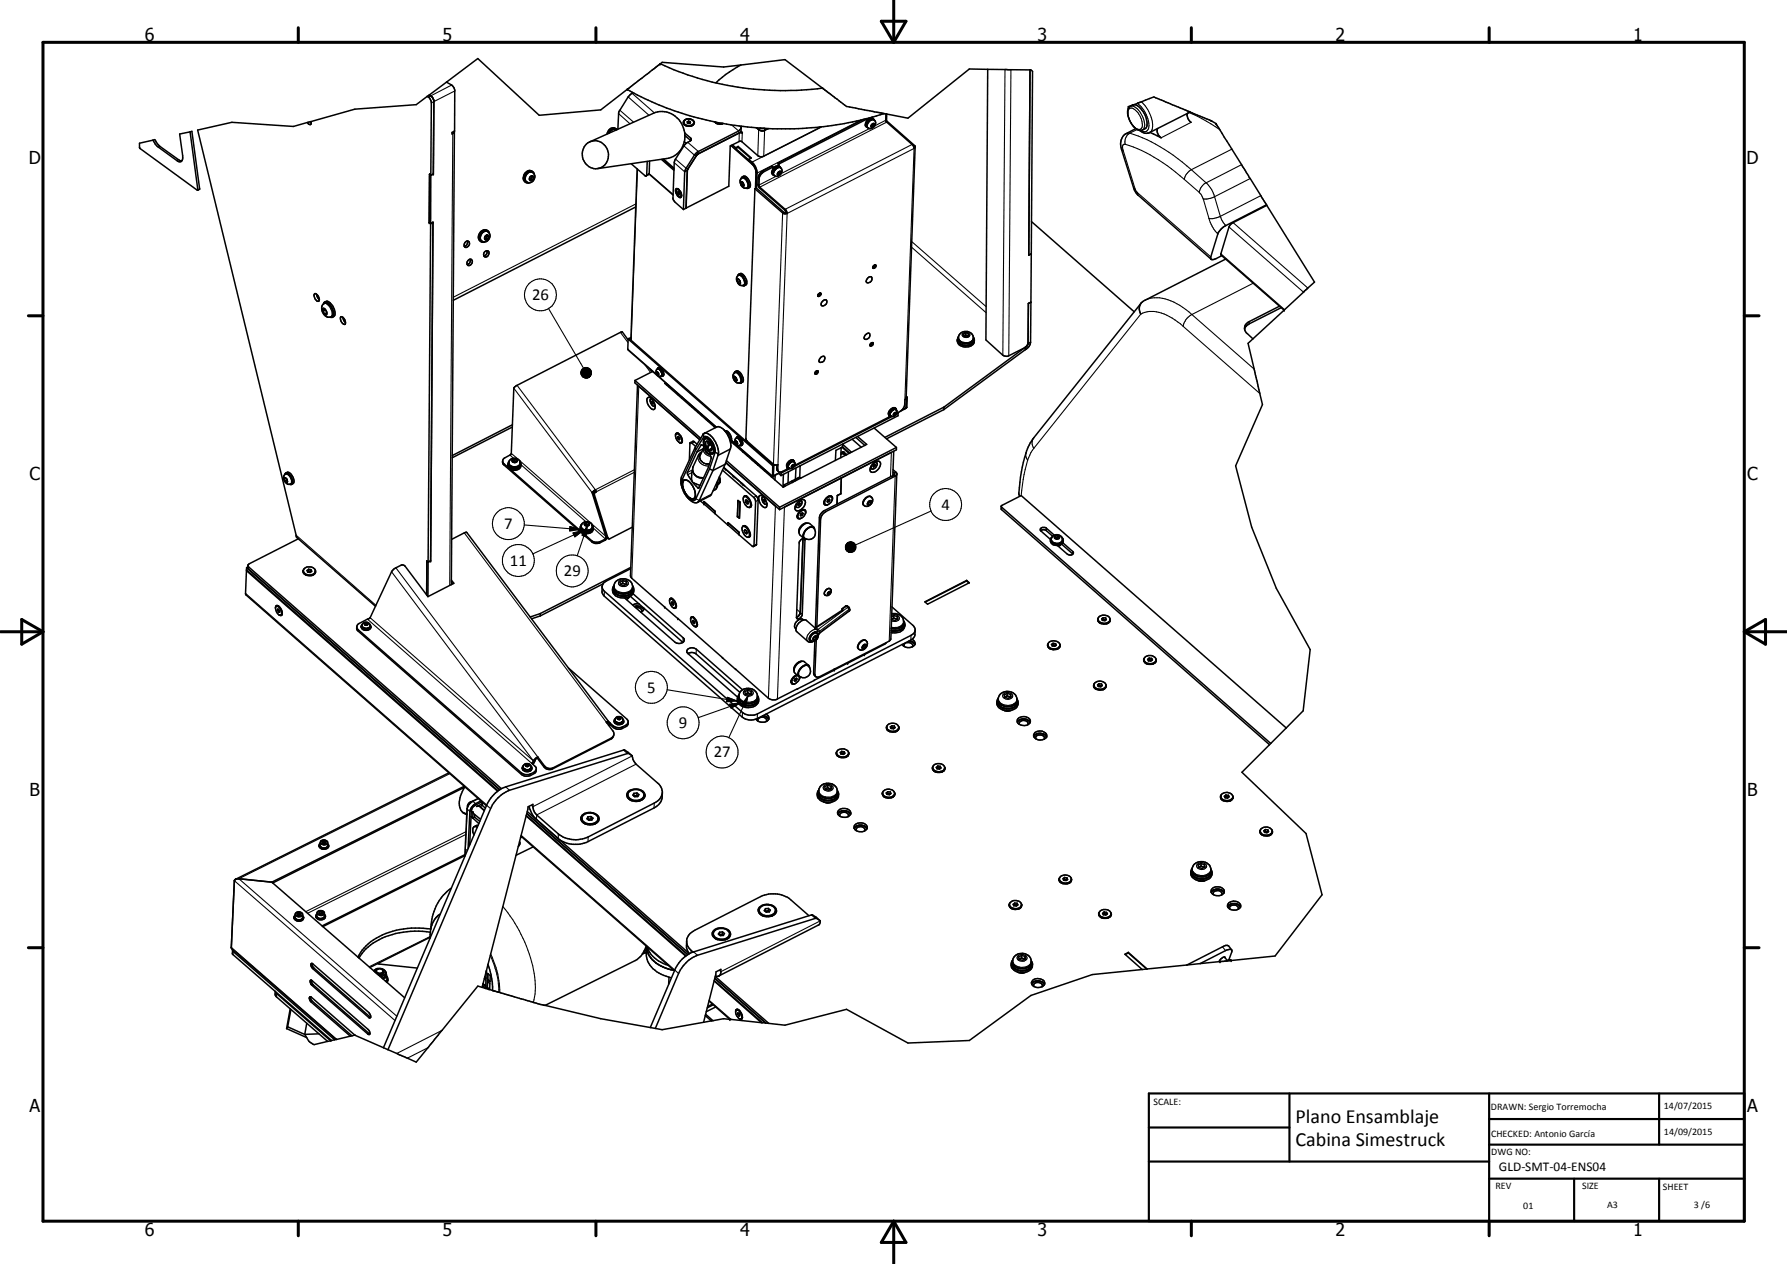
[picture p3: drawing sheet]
<svg xmlns="http://www.w3.org/2000/svg" width="420mm" height="297mm" viewBox="0 0 420 297" stroke-linecap="round" stroke-linejoin="round" font-family="sans-serif">
<defs><g id="words">
<g font-size="4.7">
<text x="304.6" y="263.9">Plano Ensamblaje</text>
<text x="304.6" y="269.3">Cabina Simestruck</text>
</g>
<g font-size="4.2">
<text x="34" y="9.6">6</text>
<text x="104" y="9.6">5</text>
<text x="174" y="9.6">4</text>
<text x="244" y="9.6">3</text>
<text x="314" y="9.6">2</text>
<text x="384" y="9.6">1</text>
<text x="6.8" y="38.7">D</text>
<text x="410.6" y="38.7">D</text>
<text x="7" y="112.9">C</text>
<text x="410.8" y="112.9">C</text>
<text x="7" y="187.1">B</text>
<text x="410.8" y="187.1">B</text>
<text x="7" y="261.4">A</text>
<text x="410.8" y="261.4">A</text>
<text x="34" y="290.4">6</text>
<text x="104" y="290.4">5</text>
<text x="174" y="290.4">4</text>
<text x="244" y="290.4">3</text>
<text x="314" y="290.4">2</text>
<text x="384" y="290.4">1</text>
</g>
<g font-size="3.9">
<text x="125.1" y="70.6">26</text>
<text x="221.3" y="119.8">4</text>
<text x="118.6" y="124.3">7</text>
<text x="119.9" y="133">11</text>
<text x="132.6" y="135.5">29</text>
<text x="152.2" y="162.8">5</text>
<text x="159.6" y="171.2">9</text>
<text x="167.8" y="178">27</text>
</g>
<text font-size="3.1" x="352.4" y="275.2">GLD-SMT-04-ENS04</text>
<g font-size="2.4">
<text x="271.2" y="259.7">SCALE:</text>
<text x="350.6" y="260.8">DRAWN: Sergio Torremocha</text>
<text x="391.2" y="260.6">14/07/2015</text>
<text x="350.6" y="267.1">CHECKED: Antonio García</text>
<text x="391.2" y="266.7">14/09/2015</text>
<text x="350.6" y="271.4">DWG NO:</text>
<text x="351.6" y="279.3">REV</text>
<text x="372" y="279.4">SIZE</text>
<text x="391" y="279.6">SHEET</text>
<text x="358.1" y="284.1">01</text>
<text x="377.9" y="283.8">A3</text>
<text x="398.3" y="283.8">3 /6</text>
</g>
</g></defs>
<g fill="none" stroke="#000" stroke-width=".35">
<path d="M105 19.3l-4 3M105 19.3a2.55 2.55 0 0 1 1.9 1.9v9.6M105 19.3l7.3-5.5 14.5 13.3 14.5-1.3 6.2-4.8M155.1 15.1h.1M155.3 15l.4-.4 14.4 1.1 4.1-.4M155.3 15l-7.8 6M155.3 15a69 69 0 0 0 38.1 5.7M174.2 15.3l10.4-1.3 8.8 6.7M174.2 15.3l-3.6 2.2-2.3 2M232.2 16.3l-4.3-.1-14.4 11.6-5-1M232.2 16.3l10 .1M232.2 16.3l-.4 63.6 4.3 3.8h.9l4.1-2.1"/>
<path d="M242.2 16.4l.6 .4-.3 42.8M242.2 16.4l-.3 43.5 .6-.3M36 32.9l-3.2 .8v1.1l13.7 9.9M36 32.9l.4-.1 1.2 1.6 4.3 3.1 .8 .3M44.7 31l-2.5 .5 .8 5.7a.76 .76 0 0 1-.5 .8 .76 .76 0 0 1-.9-.3l-4.6-3.3-1-1.5M44.7 31l.4-.1 1.8 13.5-.4 .3M44.7 31l1.8 13.7M72.3 28.8l-3.3 .9-14.5-1-8 1.9 23.2 95.6 18.6 16.3M72.9 28.6l.3 .3M73.1 28.6l-.8 .2M73.1 28.6l.1 .3-.3 .4-.4-.2-.2-.3M100.4 22.6l-2.5 2-14.5 1.1-10.3 2.9"/>
<path d="M100.4 22.6a1.84 1.84 0 0 1 1 1.6l-.1 17M101 22.3l-.6 .3M101 22.3a1.82 1.82 0 0 1 1 1.6l-.1 17-.6 .3M106.3 31.1l.5-.3-.2 .5-.3 .2zM106.8 30.9l-.7 106.5M137.9 33.9a3.3 3.3 0 0 1 4.3 .2 3.3 3.3 0 0 1 .3 4.3 3.2 3.2 0 0 1-4.3 .6 3.2 3.2 0 0 1-1-4.1zM138.7 33.3l14.9-6.7a5.6 5.6 0 0 1 6.1 1.6 5.6 5.6 0 0 1 .8 6.3 4.8 4.8 0 0 1-3.8 2.8l-16.2 2.3M144.5 30.1l-.4 .1a1.72 1.72 0 0 0-1.1 1.2M144.6 30.1l.2 .2M144.9 30.5a1.18 1.18 0 0 0-1.7 .8M145.1 30.5a1.39 1.39 0 0 0-1.6-.3 1.39 1.39 0 0 0-.8 1.3M147.5 21a67.9 67.9 0 0 0 17.5 6.9 74.2 74.2 0 0 0 13.7 2.2"/>
<path d="M148.4 38.5l3.3 2.8h.3M148.7 21.7l-.1 .2-.9 .9-2.2 3.5-.2 4.1M149.8 39.7l-1.5 40.2M152.2 37.9l-.2 3.4M152.7 37.8l-.1 3.1M155.5 37.5l2.9 2.5M155.8 37.4l2.7 2.4M156 37.4l2.5 2.1M160.8 28.7a1.31 1.31 0 0 0 1.1 .8 1.31 1.31 0 0 0 1.2-.5M160.8 28.7l.2 .7M160.9 33.3l.5 .4M161 31.2l1.4 1.2 .1 .3-.1 .4"/>
<path d="M161 31.8l1.4 1.2M161.1 29.5l.8 .2 .7-.1M161.2 28.1a1.49 1.49 0 0 1 2.1 .7l-.5 .7M161.2 28.1a.78 .78 0 0 0-.5 .8 .78 .78 0 0 0 .7 .7M161.2 28.1l-.4 .6M161.6 40l-.3 8.9M161.6 40l-.3 8.9-.6 .3M161.7 39.8l-.1 .2M161.9 28.8l-.2 .1M161.9 28.8l.4 .1M161.9 28.4l-.3 .2v.3h.7v-.3M161.9 28.4v.4"/>
<path d="M161.9 28.4l.4 .2M162 27.9l.5 .2M162.3 28.6v.3M162.4 33.1l-1.5 1-2.2 3.5-.2 .6-.3 8.5 .5 .8 2 1.7M162.4 33v.1M162.6 29.5l-.2 .1M162.7 28.2l.4 .4v.4M162.8 29.5l-.2 .1M163.1 29l-.3 .4M163.7 36.6l-2.1 3.4M163.9 36.4l-.2 .2M163.9 36.3l-.2 .3"/>
<path d="M164.2 36.2l9.6-5 .7 .1-.3-.4 .1-1.2a1.12 1.12 0 0 1-.6 1.1l-9.5 4.8-.9 .8-2.3 3.8-.3 9M164.2 36.2l-.3 .1M168.1 28.6a1.57 1.57 0 0 0 1.9 .4l-.3 .1M168.1 28.7l.1 .1M168.3 28.7l.4 .3h1M168.3 28.9l.4 .2M171.9 34.2l5 4.4a2.87 2.87 0 0 1 .8 1.9l-.1 3.8M171.9 34.2l5 4.4 .7 .9 .2 .8-.1 3.9M172.2 34l.8 .7M173 34.7v.4M173.6 34.4l-.6 .3M173.6 34.4l3 2.7-.5 .4"/>
<path d="M173.6 34.4v.2M173.6 34.6l-.6 .3 3.1 2.7M173.6 34.6l2.9 2.6M174.3 30.9l-.7 .4-9.4 4.9M176.1 37.5a4.1 4.1 0 0 1 1.9 2.9l-.1 3.8M176.1 37.5v.3M177.9 30a1.79 1.79 0 0 0 2.7 .2M178.7 30.1h.9M181.8 39.2l-.3-.2-2.5 1.4a2.64 2.64 0 0 0-.8 2.9l.3 .8 6.1 5.3 .2 .6M181.8 39.2l-2.1 1.1a2.11 2.11 0 0 0-1.2 1.7v1.6l.1 .4 6 5.2 .3 .2 .2 .8M181.8 39.2l-.1 .6M182.3 39.1l-.5 .5"/>
<path d="M182.3 39.1l.1 .1M182.5 39.1h-.2M182.7 39.3v.1M182.7 39.3l.3 .1M182.7 39.3l.3-.1 .4 .1M182.8 39.4a1.32 1.32 0 0 0-.8 1.9 1.23 1.23 0 0 0 1.6-.3 1.23 1.23 0 0 0-.1-1.6M182.8 39.4l-.4 .1-.6 .7M182.8 39.4h.7M183 38.4l-.1 .6M183 38.4l.2 .1M183.2 38.5v.5M183.4 39.2l-.2-.1a1.45 1.45 0 0 0-1.6 1.8l.2 .2"/>
<path d="M183.5 39.4a.9 .9 0 0 0-1.5 .3l-.2 .4M193.1 29.8l-13.7 7-1.1-.1-3.9-3.5h-.5l-2.2 1.1-.3 9.5-10.1 5.1M193.4 20.7l4.3 3.3a5.1 5.1 0 0 0 3.5 1.4l6.6 1.3M203 28.1l-20 10.3M203.6 27.9l.1 .1M203.7 28l-20.5 10.5M203.7 28v.5M204.3 27.9l-.6 .4M204.3 27.9h.2M204.3 27.9h.1M204.4 27.9a1.26 1.26 0 0 0-.6 2l.2 .1M204.6 28.1h.3"/>
<path d="M204.6 28.1h.1M204.6 28.1l.5-.2 .3 .2M204.8 28.2a.76 .76 0 0 0-.9 .5 .99 .99 0 0 0 .4 1.5 .99 .99 0 0 0 1.3-.6 .93 .93 0 0 0-.1-1.4M204.9 29.5h.1M204.9 27.7l-.5 .2M204.9 27.6v.1M204.9 27.7l.2 .1M204.9 29.5l.3 .3M205.1 27.5a76.2 76.2 0 0 1-18.4 2.8l-8-.2M205.1 27.5v.3M205.1 27.8l.3 .2M205.2 29.1l-.3 .4v.3h.3"/>
<path d="M205.2 29.1h.3v.4M205.2 29.3l-.3 .2M205.2 29.1v.2M205.2 29.3l.3 .2M205.4 28.1a1.54 1.54 0 0 0-1.5 1.7M205.4 28.1l.1 .1M205.5 29.5l-.3 .3M205.5 28.2l-.1-.2a1.35 1.35 0 0 0-1.8 1.3l.1 .5M207.8 26.7h.1M207.8 26.7l-2.7 .8M207.8 26.7l.6 .1M208.4 28.5l6.2 5.5 .3 .9 .1-.1 .2-.3-.2-.3-6.4-5.7-.2 .1"/>
<path d="M208.4 26.8h.1M208.4 26.8v1.7M208.4 26.8l-.1 1.6M208.5 26.8l-.1 1.7M215.2 34.5l-2.1 59.1-.3 .3-.1 1.1a2.44 2.44 0 0 1-1.8 2.1M266.3 24.7l-1 .4v.4M266.3 24.7a1.82 1.82 0 0 0-1.1 2.5 5.8 5.8 0 0 0 1.8 3M266.5 24.6l-.2 .1M266.5 24.6l4.8-1.8 8.5 3.5M266.5 24.6h.2a4.8 4.8 0 0 1 2.8 5.4 1.7 1.7 0 0 1-2.5 .2M267 30.2l-2.1 1.2a2.98 2.98 0 0 0-1.2 3.7l2.9 9.1 .8 1.5 17.4 15.2M272.2 30.2a1.77 1.77 0 0 0 .8 2.2l-2.6-1.3"/>
<path d="M279.3 26.5a1.76 1.76 0 0 0 .8 2.2M279.8 26.3l4.6 1.9 1.5 .8 11.9 19.1M279.8 26.3l-9.5 4.9a2.1 2.1 0 0 1-2.4-.6M284.8 28.4h.1M100.9 52.3l.3 .3M101 40.9l-.1 11.4M101 40.9l.3 .3M101 40.9h.1M101.2 52.6l-.5 79.5-.3-.3M101.2 52.6l.6-.4-.6 79.6M101.3 41.2l-.1 11.3M109.9 56.6l-.1 .9-.6 .4"/>
<path d="M109.9 56.6a.99 .99 0 0 0-.7 1.3M109.9 56.6a.74 .74 0 0 1 .4 1.1 .74 .74 0 0 1-1.1 .2M114.4 55.9l.3 .2M114.4 55.9l-.4 .2M114.5 58.9a.87 .87 0 0 0-.7 1.3M114.5 58.9h.1a.78 .78 0 0 1 .3 1 .78 .78 0 0 1-1 .4l-.1-.1M114.5 58.9a.9 .9 0 0 1-.7 1.3M114.5 55.3l.1 .1M114.6 55.4l.3 .1M114.6 55.4l-.2 .5M114.6 54.2a1.54 1.54 0 0 0-1.7 .3 1.54 1.54 0 0 0-.3 1.7l.6 .6M114.9 55.5l-.3-.3-.5 .3-.2 .5 .3 .3 .5-.2"/>
<path d="M114.9 55.5l-.2 .6M115.1 54.8a1.12 1.12 0 0 0-1.2-.5 1.12 1.12 0 0 0-.9 .9 1.12 1.12 0 0 0 .5 1.6 1.12 1.12 0 0 0 1.5-.7 1.3 1.3 0 0 0-.9-2 1.57 1.57 0 0 0-1.3 1.1 1.57 1.57 0 0 0 .5 1.7h.7M124.9 40.2a1.6 1.6 0 0 0-1.5 1 1.6 1.6 0 0 0 .5 1.8l.6-.1M124.9 42l.4 .2M124.9 42l-.3 .2M125 40.2l.2 .1M125 41.4l.1 .1M125.1 41.5l.3 .2M125.1 41.5l-.2 .5M125.4 41.7l-.3-.4-.4 .3-.2 .5 .3 .3 .5-.2M125.4 41.7l-.1 .5M125.6 40.9a1.02 1.02 0 0 0-1-.5 1.02 1.02 0 0 0-.9 .6 1.16 1.16 0 0 0 .4 1.9 1.16 1.16 0 0 0 1.6-1.1 1.3 1.3 0 0 0-.8-1.7 1.3 1.3 0 0 0-1.6 .8 1.3 1.3 0 0 0 .4 2"/>
<path d="M149.5 48.6l-42.9 22M152.6 40.9l-.7 .4M152.6 40.9l5.7 4.9M159 44.3a1.34 1.34 0 0 1 1 2.1 1.61 1.61 0 0 1-1-2.1zM159.2 44.5a1.3 1.3 0 0 1 .9 1.7 1.23 1.23 0 0 1-.9-1.7zM159.4 45.3v-.3l.4 .4v.2h-.2M159.4 45.3l.2 .3M159.5 44.4l-.3 .1M159.7 45.2l-.3 .1M159.8 45.5l-.2 .1M160.3 46l-.3 .2M161.3 48.9h.1"/>
<path d="M174.2 42a.84 .84 0 0 1 .9-.2 .84 .84 0 0 1 .6 .7l.2 .5a.85 .85 0 0 1-.3 1.2 .85 .85 0 0 1-1.2-.5 1.54 1.54 0 0 1-.2-1.7zM174.2 42.9l.2 .6M174.2 42.9l.2-.2 .3 .4M174.3 42l.1-.3a1.03 1.03 0 0 1 1.4 .8l.1 .2a1.32 1.32 0 0 1-.1 1.6l-.3-.1M174.4 42.8l-.2 .1M174.5 41.6a1.16 1.16 0 0 1 1.6 .8l.2 .3a1.07 1.07 0 0 1-.1 1.4l-.3 .1M174.7 43.1l.2 .5-.2 .2-.3-.3M174.7 43.1l.1 .2M174.8 43.2l-.4 .3M177.5 44.4l-2 59M177.5 44.4l6.6 5.8h1M177.5 44.4l.3-.2 6.5 5.7 .5 .1"/>
<path d="M181.8 40.2l-.1 .6 .2 .3M181.8 40.1l-.2 .6 .3 .5M183.2 40.5l-.3 .3 .3 .2M183.2 40.4h.3v.3M183.2 40.4l-.3 .3v.3h.3M183.2 40.5l.3 .2M183.2 40.4v.1M183.5 40.7l-.3 .3M184.8 50l.3 .2M242.5 59.7l-.1 11.3M242.5 59.6v.1M242.5 52.1l24.2 21.2"/>
<path d="M297.8 48.1v.2M297.8 48.1l-9.7 5-1 .8-.8 1-1.7 5.8 .3 .3h.5l1.9-.9M297.8 48.3l11.3 18-7.2 6.6M297.8 48.3l-8 4.1-.5 .4-.3 .5-1.9 6.5 14.8 13.1M74 69a1.23 1.23 0 0 1 .9 1.8 1.27 1.27 0 0 1-.9-1.8zM74.4 69.1l.3 .8 .4 .5M75.9 71.6a.93 .93 0 0 1 .9-.4 .93 .93 0 0 1 .7 .6 2.31 2.31 0 0 1 .6 2.5 1.56 1.56 0 0 1-2.4-1.3l-.1-.9zM76 73.2v-.6l.4 .1 .4 .6-.1 .5h-.3M76 73.2l.4 .6M76.3 71l-.3 .5M76.3 71a1.72 1.72 0 0 1 1.7 1.2 1.92 1.92 0 0 1 .1 2.4l-.5-.1M76.3 71l.3-.1a1.83 1.83 0 0 1 1.9 1.6l.2 .7a.99 .99 0 0 1-.6 1.3"/>
<path d="M76.5 72.9h.1M76.5 72.9l.1 .1M76.5 72.9l-.5 .3M76.7 73.5l-.3 .3M80.1 74.5a1.22 1.22 0 0 1 1 1.7 1.44 1.44 0 0 1-1-1.7zM80.6 74.5l.2 .9 .4 .4M110.5 60.9l-.7 .7v.5M110.5 60.9h.2a.78 .78 0 0 1 .2 1 .78 .78 0 0 1-1 .4l-.1-.2M110.5 60.9a.9 .9 0 0 1-.7 1.2M147.7 79.9l-1.4-1.9h-.3l-24.9 12.9-.3 .3-.6 15.4-.3 .3a2.31 2.31 0 0 0-1.7 1.3l.3 .8 20.6 18 .7 .4a2.96 2.96 0 0 0 2.6-.7M147.7 79.7l-.1 2.3 .2 .3 20.6 18.1M147.7 79.7l34 29.8"/>
<path d="M147.9 79.5l.1 .2 .4-.2M147.9 79.5l34 29.9M147.9 79.5l-.2 .2M148.4 79.3l-.5 .2M173.3 65.8l.2 .5M173.3 65.8l.3-.2 .3 .3M173.4 64.9l.6-.3a1.92 1.92 0 0 1 1.1 2.2 .95 .95 0 0 1-1.5-.2 1.47 1.47 0 0 1-.3-1.6zM173.4 64.8l.2-.3a1.45 1.45 0 0 1 1.6 1.4 .68 .68 0 0 1 .1 .8 .68 .68 0 0 1-.7 .4M173.6 65.7l-.3 .1M173.7 64.5l.4-.2a2.17 2.17 0 0 1 1.4 2.5l-.5 .3M173.9 65.9l.2 .6-.2 .2-.4-.4M173.9 65.9v.2"/>
<path d="M173.9 66.1l.1 .1M173.9 66.1l-.4 .2M192.3 69.4l.1 .1M192.4 69.2l.5-.4 .2 .3-.7 .6-.1-.1zM192.8 68.8l-.1 .3-.4 .4M193.3 70.9l.7-.5a.69 .69 0 0 1 .4 .8 .69 .69 0 0 1-.6 .6h-.7v-.5zM203.6 78.6l.6-.3a.85 .85 0 0 1 .1 1.1 .85 .85 0 0 1-1.1 .2l-.1-.2zM204 65.3l.8-.3a.81 .81 0 0 1 0 1.1 .81 .81 0 0 1-1.1 .1zM205.8 62.2l-.2 .5-.4 .2M205.8 62.2l.2 .2-.1 .3-.5 .4-.2-.2M205.8 62.2l-.4 .2-.2 .5M225.1 79.8a2.08 2.08 0 0 0 1.3 1.7 2.08 2.08 0 0 0 2.1-.4 1.07 1.07 0 0 0 .6-1.1"/>
<path d="M225.2 79.7a2.12 2.12 0 0 0 3.7 .1M225.3 79.3l-.2 .5a1.76 1.76 0 0 0 2.4 1.4 1.27 1.27 0 0 0 1.4-1.8M225.4 79a1.52 1.52 0 0 0 .1 1.6 1.52 1.52 0 0 0 1.5 .6 1.54 1.54 0 0 0 1.8-2.1M225.7 78.5a1.73 1.73 0 0 1 2.1-.6 1.73 1.73 0 0 1 .9 2.1 2.07 2.07 0 0 1-3.3-.3v-.8zM227 78.7l-.4 .3M227 78.2l-.5 .3 .1 .5M227 78.2l.7 .2M227 78.2v.5M227 78.7l.7 .2M227.7 78.9v.1M227.7 78.4l.1 .5-.6 .3-.6-.2M227.7 78.4v.5"/>
<path d="M241.8 71.3l-.1 9.5M242.3 71h.1M242.4 71l-.1 9.4M242.4 71l-.6 .3M268.3 71.2l-25.5 32.1a17.3 17.3 0 0 0-2.7 7.6l-.5 5 .2 .7M288.2 60.9l-19 9.7a2.2 2.2 0 0 0-1 3.2M292.6 77.4l.4 .8 1.6 1.4M294.6 79.6l-1.2 1.1 3.4 14.4-6.3 14.4 3.8 14.4 5.8 14.4 7.9 14.4-1.6 14.3-4 4.1M300.8 72l-7.1 3.6a1.68 1.68 0 0 0-1.1 1.8M301.2 72.3l-7.5 3.8-.9 .8-.2 .5M301.9 72.9l-7.3 6.7M120.5 99.8l-14.2 7.3"/>
<path d="M149.3 89.4v.6l15.2 13.3M149.3 89.4l15.4 13.6M149.9 90.5l-1.7 44.9 .3 .5 7.8 6.8M152.2 93.6l.1-.1a1.25 1.25 0 0 1 1.5 1.1 1.1 1.1 0 0 1-.2 1.7 2.43 2.43 0 0 1-1.4-2.7zM152.9 86.8l.4 .5M153 93.8h.3M153 93.8a1.18 1.18 0 0 0 .9 1.6l.1-.2M153.2 94.4l.1-.1 .3 .2 .1 .3-.2 .2-.2-.3M153.2 94.4l.1 .3M153.2 93.7l-.2 .1M153.4 94.4h-.2M153.4 87.3l-4.1 2.1"/>
<path d="M153.6 94.6l-.3 .1M154 95.4l-.1 .1M154.4 87.5l.1 .4M154.4 87.5l.1-.1 .3 .2M154.5 86.7l.3-.3a1.48 1.48 0 0 1 1 2M154.6 87.5h-.2M154.6 86.7a1.04 1.04 0 0 1 1 .5 1.04 1.04 0 0 1-.1 1.2M154.6 86.7a1.3 1.3 0 0 1 .9 1.7M154.6 86.7a.87 .87 0 0 0-.1 1.3l.3 .4h.7M154.7 86.4h.2a1.46 1.46 0 0 1 1 1.9l-.5 .1M154.8 87.6l-.1 .5-.2-.2M154.8 87.8h.1"/>
<path d="M154.8 87.8l-.3 .1M154.8 87.6v.2M156.5 90l-.2 .1 11.9 10.4M157 90.4h-.3M157.3 90.6l-.1 .3M159.3 92.5v.3M160.3 93.3v.3M162.1 94.9v.3M162.9 95.6l-.2 .1M163.5 96.1v.3M164.1 96.6v.3M165 97.4l-.1 .3"/>
<path d="M165.9 98.2v.3M166.1 98.4v.3M166.5 99h.3M172.5 87.9a.87 .87 0 0 1 .9-.4 .87 .87 0 0 1 .6 .8l.3 1.2a.9 .9 0 0 1-.9 .5 .9 .9 0 0 1-.8-.6l-.2-.6zM172.5 88.7l.2-.2 .6 .8-.3 .2-.3-.3M172.5 88.7l.2 .5M172.6 87.7a.59 .59 0 0 1 .6-.4 .59 .59 0 0 1 .6 .5 2.06 2.06 0 0 1 .5 2.2h-.5M172.8 88.6l-.3 .1M172.8 87.3a1.11 1.11 0 0 1 1.6 .9 1.09 1.09 0 0 1-.2 1.8M173 88.8l.1 .2M173.1 89h.1M173.1 89l-.4 .2"/>
<path d="M191.7 87.4l.6-.3a.49 .49 0 0 1-.1 .6 .49 .49 0 0 1-.6 .1zM192.1 87.1l-.1 .4-.4 .3M192.9 84l.2-.1a.52 .52 0 0 1 .8 0 .52 .52 0 0 1-.1 .7 .78 .78 0 0 1-1.2 .3zM204.9 80.6l.4-.1a.54 .54 0 0 1-.1 .6 .54 .54 0 0 1-.7 .1zM205.1 80.5l-.2 .4-.4 .3M209 98l-22.1 11.3M209.1 97.6l-.1 .4M209.4 97.7l.1 .1M209.5 97.8l-.5 .2M209.5 97.8l.2 .1M209.8 97.9l-23 11.7M209.9 96.2h.4"/>
<path d="M209.9 96.2h.1M210 96.3h-.4l-.4 .5-.1 .5 .3 .4M210 96.3l-.7 .8 .1 .6M210.1 97.4l.2 .1M210.1 97.3v.1M210.4 97v.1M210.4 97.1l-.3 .3M210.4 97l-.3 .5h.2M210.4 97h.2v.3M210.4 97.1l.2 .2M210.5 96.1l.3 .3M210.5 96.1l-.6 .1"/>
<path d="M210.5 96.2l.1 .1M210.6 96.2l-.6 .1M210.6 96a1.3 1.3 0 0 0-1.4 1.7l.3 .1M210.6 97.3l-.3 .2M210.8 96.4a.69 .69 0 0 0-.6-.7 .69 .69 0 0 0-.7 .4 1.05 1.05 0 0 0-.4 1.6M210.8 96.4a1.04 1.04 0 0 1-1.1 1.5M211 97l.1 .2M211.1 97.2l-.4 .2M211.1 97.2v.5l-27.5 14.1M213.1 93.3l-.1 2.6M213.1 93.1l.2 .2M213.2 95.7l-1.5 .9"/>
<path d="M213.2 95.7l-.1 .1M213.3 93.3l-.2 .2M213.3 93.3l-.1 2.4M221.9 96.3l-13.5 6.8M221.9 95.7v.6M221.9 95.7l-13.8 7.1M241.1 82.2l-19.2 14.1M241.1 81.6v.6M241.1 81.6l-19.2 14.1M241.7 80.5l-.2 .6-.4 .5M241.7 80.8l-.2 .4-.4 .4M242.3 80.4l-.6 .4"/>
<path d="M242.3 80.4l-.3 1-.9 .8M66.9 111.6a.88 .88 0 0 1 1.5 .5 .96 .96 0 0 1 .4 1 .96 .96 0 0 1-.8 .7 1.54 1.54 0 0 1-1.1-2.2zM66.9 112.5l.1 .5M66.9 112.5l.2-.2 .3 .3M67 111.5a.6 .6 0 0 1 .5-.4 .6 .6 0 0 1 .6 .4 2.08 2.08 0 0 1 .5 2.3h-.5M67.1 112.4l-.2 .1M67.2 111.2a1.16 1.16 0 0 1 1.6 .8l.3 1.3-.1 .3-.4 .2M67.4 112.6l.2 .6-.2 .1-.4-.3M67.4 112.6l.1 .2M67.5 112.8v.1M67.5 112.8l-.5 .2M118.2 108.3v.7l.3 .3 20.8 18.2 .8 .2 .8-.1 1.5-.7"/>
<path d="M119.5 109.1l.1 .4M119.5 109.3v.2M119.5 109v.1M119.5 108.8v.3M119.5 109.5l.4 .4M119.8 108.3l-.3 .5M119.9 109.9l.4 .2M120 108a1.36 1.36 0 0 1 2.2 .7 1.21 1.21 0 0 1-.6 1.1 1.21 1.21 0 0 1-1.3-.2 .93 .93 0 0 1-.3-1.6zM120.3 110.1l.6 .1M120.4 100.4l-14.1 7.2M120.9 107.9l-.4 .2 .1 .4M120.9 107.9l.5 .2"/>
<path d="M120.9 108.3l-.3 .2M120.9 107.9v.4M120.9 108.3l.5 .2M121.4 108.1l.1 .4-.4 .2-.5-.2M121.4 108.1v.4M121.5 110.2h-.6M122 109.9l-.5 .3M122.2 108.5h.1M122.3 108.5a1.05 1.05 0 0 1-.2 1.1 1.05 1.05 0 0 1-1.1 .3 1.28 1.28 0 0 1-1.5-1.1M122.4 109.3l-.4 .6M122.5 109.1a1.56 1.56 0 0 1-1.2 1.5 1.56 1.56 0 0 1-1.8-.8v-.7M122.5 109.3l-.5 .6"/>
<path d="M122.5 109l-.1 .3M139.2 115.8l3.2 10.2M139.5 115.7l.1 .2M139.5 115.7l-.3 .1M139.9 115.3l-.4 .4M139.9 115.3l.1 .2M140 115.5l-.4 .3v.5l3.1 10M140 115.1l-.8 .7M140 115.1l-.1 .2M140 115.1l.2 .5M140 115.5l.2 .1M140.2 115.6l-.5 .4 .1 .3 3.1 10 .3 .3"/>
<path d="M158.8 102.3l.3-.5h.3a2.29 2.29 0 0 1 1 2M159.1 101.9a1.51 1.51 0 0 1 1 2.1M159.3 102.7l.2-.1 .3 .6-.1 .2-.3-.3M159.3 102.7l.1 .4M159.5 102.7h-.2M159.5 101.9a.57 .57 0 0 0-.6 .2 .57 .57 0 0 0 0 .7l.3 .7 .6 .6M159.8 103l-.4 .1M160.1 104l-.3 .1M160.3 114.3l.6 1.5 .6 1M160.3 114.3v.3M160.4 103.8l-.3 .2M160.4 103.7v.1"/>
<path d="M160.4 103.8l-.2 .3h-.4M160.9 112.8a1.38 1.38 0 0 0-.3 1.7l.6 1.5M161.2 116a2.9 2.9 0 0 1-.5-3.1 1.54 1.54 0 0 1 2 1 3.2 3.2 0 0 1 .6 3.2l-.2 .1M161.2 116a1.89 1.89 0 0 0 1.9 1.2M161.2 116l1 1 .6 .3 .3-.1M161.4 116.6l.1 .2M162.3 104l1.3 .9M162.3 104l-.1 .1-.1 4M162.3 104l.8-.3 .8 .7M162.7 113l.2 .4M162.8 110.7l-.2 .4 .1 1.9M162.9 113.4l1.7 .6"/>
<path d="M163.5 105.1v.7M163.5 105.1l-3.3 7-.1 1.5 .2 .7M163.5 105.8l-3.2 7v1.5M163.9 106.2l-2.3 4.8 .1 .5 1 1.5M164.7 117.7l.8 .7M164.8 104.6l-.9 1.6M165 104.5l-.2 .1M165 106.2l-.8 .7-1.2 2.7a2.05 2.05 0 0 0 2.4 2.7M165.2 102.2l-1.7 2.9M165.3 105.5l-1.4 .7M165.3 102l-.1 .2M165.4 102v.7"/>
<path d="M165.4 102l-.2 .2M165.4 102.7a1.55 1.55 0 0 1 2.1 1.1 3.9 3.9 0 0 1 .6 2.5M165.4 102.7l-1.9 3.1M165.5 118.4v-.5l2.6 2.2M165.5 103.6l.1 1.1M165.5 118.4l2.6 2.2M165.5 103.6l.4-.5a2.75 2.75 0 0 1 1.8 3.2l-.5 .2M165.6 117.9l-.1 .5M165.6 101.9a1.92 1.92 0 0 1 1.9 1l.8 1.3a4.3 4.3 0 0 1 .6 2.4M165.6 101.9l-.2 .1M165.6 104.7l.5 .5M165.7 104.7l-.2 .1"/>
<path d="M165.8 104.8l-1.1 2.1M165.9 103l.1-.1a3.2 3.2 0 0 1 1.8 3.5M165.9 102.9l-.4 .7M166 105.1a1.11 1.11 0 0 0 .9 1.6M166 105.2l.4 .8 .4 .2M166.1 102.9a.9 .9 0 0 0-.7 1.4l.2 .5-.6-.3M166.1 105a.72 .72 0 0 1-.3-.8 .72 .72 0 0 1 .6-.5 1.99 1.99 0 0 1 .9 2.2l-.6-.2M166.1 105v.2M166.2 105.2l.5 .8M166.4 105.2l.3 .6M166.5 103.8l.2 .9M166.6 105.9h.1"/>
<path d="M166.6 105.9l.6 .6M166.7 104.7l-.6 .3M166.7 105.7l-.1 .2M166.8 110.2l-3.2 7a.94 .94 0 0 1-1.6 .1l-.5-.5M166.8 110.2l.8 .4M166.9 104.1l-.2 .6M167 104.1l-.5 1-.4 .1M167 106.6l.2 1.1-.6 2.1-2.3 4.9-1.4-1.3M167.2 106.5l-.2 .1M167.2 105.5l-.5 .2M167.2 105.5l.2 .1M167.4 105.1l-.2 .4"/>
<path d="M167.6 110.6l-3.2 7a1.18 1.18 0 0 1-2 0l-.9-.8M167.8 106.5l-.1 .1M167.8 100.2l.2-.2v.3M167.8 106.3l-.3 .3-.4-.1M167.8 106.4l-.2 .3-.6-.1M168.1 106.3l.8 .3M168.1 106.3l-1.3 3.9M168.5 113.5l.1 .9-.2 .5-.7 .5M168.7 113.2v.8l-.3 .8M168.8 107l-1.2 3.6M168.9 113.7l-.2 .1M168.9 106.7l-.1 .3"/>
<path d="M168.9 106.6v.1M169 112.4l.1 .8-.2 .5M169.2 112.1a1.16 1.16 0 0 1-.3 1.6M169.9 110.5l7.3 6.4 .4 .6-.4 10.9-.4-.1-3.1-2.7 .1-.5-2.6-2.2M170.2 109.9l7.6 6.7 .4 .6-.3 10.8-.7 .4M170.2 109.9l4.8 4.2M170.2 101l-1.3-.8-3.3 1.7M170.2 101a5.6 5.6 0 0 1 1.6 4.3l-1.3 3.8M170.2 101l.9 1 .7 1.7M170.4 101.2a1.93 1.93 0 0 1 1.6 1.8v.5M170.4 110.1h.1M170.5 109.1l-2.9 1.5"/>
<path d="M170.5 109.1l-3.3 7.2-3.2 1.8M170.8 108.2l12.5 11M171.7 105.5l-2.9 1.5M171.8 103.7v.5M171.9 103.6l-.1 .2M171.9 103.6l-.1 .1M172 103.5l-.1 .1M172 103.5l9.6 8.4M172.2 103.8l-.2 .1M172.4 111.9h.1M172.7 104.2l-.2 .1M172.9 103.1l.4-.2a1.25 1.25 0 0 1 .7 1.8h-.1a.82 .82 0 0 1-1-.6l-.1-.3z"/>
<path d="M173 103.8v.3M173 103.8v-.1l.3 .2M173.1 103.8h-.1M173.3 102.7a1.35 1.35 0 0 1 .9 2h-.3M173.3 104l-.3 .1M173.3 103.9l.1 .3-.1 .2-.3-.3M173.3 104v.1M173.3 103.9v.1M173.5 117.6l-.1 3.7M173.5 117.6l.5 .4M174 118h.1M174 118l-.1 3.8"/>
<path d="M174 104.6l.3-.1a1.3 1.3 0 0 0-1-1.6l-.2 .1a.62 .62 0 0 1 .6-.4 .62 .62 0 0 1 .6 .6 .94 .94 0 0 1 0 1.5M174 118l-.1 3.8-.5-.5M174.3 113.5l.4 .4M174.6 106.2l.6 .3 .6 .7M174.7 106l-.1 .1M175 116.6h.5zM175 114.1v.1M175.3 118l.4 .4M175.3 118v-.5h.2l.4 .4v.5h-.2M175.5 103.4l-.1 .3M175.5 103.4l6.6 5.9M175.5 116.6a2.94 2.94 0 0 1 1.2 2.2"/>
<path d="M175.5 103.5v.3M175.8 117.9l-.5 .1M175.9 118.3l-.2 .1M176.6 119l-.4 .2M176.6 107.6l.1 .4M176.7 118.8a.78 .78 0 0 1-.8 .5 .78 .78 0 0 1-.7-.7 1.93 1.93 0 0 1-.4-1.8l.3-.2a2.2 2.2 0 0 1 1.3 2.4l-.2 .3M176.7 118.8l-.1 .2M176.9 107.9l.1 .3M177.5 108.4l.1 .4M177.7 108.6v.3M178.1 109l-.1 .1M178.2 109l-.1 .2"/>
<path d="M178.3 109.2l-.2 .1M178.5 116.6a.83 .83 0 0 1 1.3 .5 2.03 2.03 0 0 1 .4 2.1 1.66 1.66 0 0 1-1.7-1.7zM178.8 109.7l1.1 .9M178.8 109.7v.2M178.9 109.6l-.1 .1M179.4 116.8h.1M179.4 116.8h-.1M179.5 117.5l.1-.2 .2 .2 .1 .4-.1 .1-.2-.2M179.5 117.5l.1 .3M179.6 116.8h-.2a.99 .99 0 0 0 .4 1.6l.2 .1 .3-.2M179.7 117.4l-.2 .1M179.9 117.6l-.3 .2"/>
<path d="M179.9 110.5l-.2 .2M180.3 118.4l-.2 .1M180.4 111h-.2M181.3 111.7v.3M181.6 111.9h.1M181.7 111.8l-.1 .1M181.7 109.5l-.1 2.4M181.8 111.8h.1M181.8 111.8l-.2 .1M181.9 111.8v.1M181.9 109.4l-.1 2.4M181.9 109.4l-.2 .1"/>
<path d="M181.9 109.1l-.1 .2 .1 .1M182.1 109.3l-.2 .1M182.1 109.3l.8-.1v1.3l.1 .3M182.3 111.7l-.1 1.1M182.3 119l-11.7-10.3 12.7 11.1M182.7 109.3v1.1l.3 .4M183.1 111.3l.5 .5M183.3 119.2v.6M183.5 111l.2 .2M183.7 111.2l-.1 .6M183.8 110.9l-1.9 1M184.2 111.5l-.1 3"/>
<path d="M184.3 114v.4M184.3 114l.3 .3M185.1 109.9l.5 .1M185.1 109.9v.3M185.3 109.7l.3 .3M185.3 109.5v.2M185.4 110.9l-.1 2.6M185.5 109.1l.5-.5-.3-.1-.4 .5-.1 .7 .3 .2-.2-.2M185.5 109.2l-.2 .3M185.5 109.1l-.2 .4M185.5 110l-1.7 .9-.8-.1M185.5 109v.2"/>
<path d="M185.7 110.1l-2 1.1M185.8 108.5h.3M185.8 108.5h.1M185.8 108.5l.5-.2 .4 .2M186.1 108.5h.6M186.1 108.5l-.5 .5M186.1 109.6h.1M186.2 113l.3 .3M186.2 113v.3M186.2 109.6l.2 .2M186.3 113.4l-.3-.2-1.7 .8M186.3 109.5h.1"/>
<path d="M186.4 109.3h.1M186.5 109.3l-.3 .3M186.5 109.3l.1 .2M186.6 108.2a1.38 1.38 0 0 0-1.5 1.7M186.6 109.5v-.2h-.2l-.3 .5h.3M186.6 109.5l-.2 .3M186.7 108.5l.1 .1M186.8 109.6l-.6 .5-.6-.1M186.8 108.6a.7 .7 0 0 0-.6-.6 .7 .7 0 0 0-.7 .4l-.6 .8 .2 .7M186.8 108.6l.2 .5-.2 .5M187 118.9l.2 .3M187.1 110l-.1 2.6"/>
<path d="M187.5 118.1a1.26 1.26 0 0 1 1.8-.4 2.05 2.05 0 0 1-2.1 2.3 1.2 1.2 0 0 1 .3-1.9zM187.7 117.9l.2-.1a.51 .51 0 0 1 .7 .2 .51 .51 0 0 1-.2 .7l-.2 .1a.77 .77 0 0 1-1 .4l-.1-.4 .2-.4M187.7 118.4l.3 .2M187.8 118.3l-.1 .2M188 118.2l.1 .2M188.1 109.5l-.1 2.8-.1-.1-1.7 .8M188.1 118.4l-.1-.2-.4 .4 .1 .2 .3-.2M188.1 118.4l-.1 .2M188.1 117.6l.4 .2M188.4 112.3l-1 .2-.5 .6M188.8 119.8l.5 .3 .1 .5M189.3 120a1.44 1.44 0 0 0-1.6 1.7"/>
<path d="M193.7 118.1l.3 .4M193.7 117.9l.1 .7 .3 .1M194.1 118.7h.2M194.6 117.6h.1M194.6 117.6l.3 .3M194.7 117.5l-.1 .1M194.8 118.5a1.28 1.28 0 0 0 .7-1.7 1.35 1.35 0 0 0-1.5 1.8l.2 .1M194.8 118.5l-.5 .2M194.9 116.6h.4l.3 .2M194.9 117.3l.2 .2M195.1 117.5l-.1-.2-.4 .2-.1 .4 .1 .1 .3-.1M195.1 117.5l-.2 .4"/>
<path d="M195.7 117.5v-.6a.79 .79 0 0 0-1.4 0l-.6 1.1M197.7 116l-.8 .4-.1 2M197.7 116h.1M197.7 106.4l.6-.2 .8 .6M197.8 112.3l-.1 3.7M198.1 105l1.7 1.5M198.1 105l-1.6 .8-.1 2.4M198.2 104.4l2 1.9M198.2 104.4l-.1 .6M198.2 106.5h.1M198.2 106.5l-.5 .2M198.3 106.5l.6 .5"/>
<path d="M199.6 106.6l-1.6-1.5-.2 .1-.1 2.4M200.4 103.2l2.1 1.9M201.2 102.8l2.2 1.9M201.6 102.6l2.2 1.8-19.7 10.1-12.2-10.7h-.1M203.4 117.1a1.01 1.01 0 0 1 1.6-.2 1.38 1.38 0 0 1-.3 1.7 1.38 1.38 0 0 1-1.7 .1l-.1-.7zM204.4 117.7v.2M204.4 117.9l.4 .3M204.4 117.9l-.4 .4 .3 .3M204.7 109.9l.2 .3M204.8 118.2v-.4l-.3-.1-.5 .4v.4l.3 .1M204.8 118.2l-.5 .4M204.9 109.3l-.1 .5 .1 .4"/>
<path d="M205.4 108.9l-.7 1M205.4 109.3l.3-.2 .1 .2-.4 .5-.1-.2zM205.4 109.4h-.1M205.4 109.4l.2 .2M205.5 109.3l-.1 .1M205.5 100.6l5.3 4.6M205.8 108.6l.4 .2M205.8 108.5l.5-.1a.72 .72 0 0 1 .7 .4 .72 .72 0 0 1-.1 .8 1.57 1.57 0 0 1-2.3 1.1l.1-.8M205.8 108.5l-.4 .4M206.2 108.8a1.07 1.07 0 0 1-1.3 1.4M206.2 108.8l-.3-.1-.6 .2M209.6 106.3l-25.2 12.9"/>
<path d="M210 110.4l.9 .9-.3 .5-16.4 8.4a2.37 2.37 0 0 0-1.3 1.8l-.8 25.3M210 110.9l.3 .4-.1 .3-16.3 8.4a2.21 2.21 0 0 0-1.3 1.7l-.9 25.8M210.1 106l-.2 5.8M210.8 105.2v.5l-27.5 14.1M210.8 105.2l-27.5 14M210.9 111.4l-1.5 38.9-.3 .4-16.4 8.3-.4 .1-.5-.1M235.4 119l63.4 55.7M57.9 134.1l-.2 5.3 .2 .4 56.5 49.6M57.9 134.1l59.1 51.8M58 133.4l-.1 .5 59.2 51.9M58.1 134l-.2 .1M58.3 133.2l-.3 .2"/>
<path d="M58.3 133l59.6 52.3M70.1 126.6l-11.5 5.9-.3 .2v1l59.2 51.9-59.5-52.2M71.3 134a1.65 1.65 0 0 1 2.9 .2M71.3 134v.6l.4 .4M71.3 134.2a1.6 1.6 0 0 0 2.8 .2M71.3 134v.5l.4 .5M71.7 135l.2 .1M71.9 135.1l.8 .2 .8-.1M71.9 135.1l.2 .1M72.5 133.8l-.3 .3 .1 .4h.6l.4-.3-.2-.3M72.5 134.2l-.2 .2M72.5 133.8v.4"/>
<path d="M72.5 134.2l.6 .1M72.5 133.8l.6 .1M73.1 133.9v.4M73.1 134.3v.1M73.5 135.2l-.2 .1M73.7 135l-.2 .2M74.1 134l.1 .2M74.2 134.2l-.1 .4-.4 .4M74.2 134.2v.3l-.5 .5M100.4 131.8l-.1 8M100.4 131.9l.3 .2M100.7 132.1l-.1 8.1"/>
<path d="M101.2 131.8l-.5 .3M106.1 136.3l.6 .8-6.1 3.1M106.1 136.7l.4 .5M106.2 126.7l3-1.5 .6-.1 33.3 44.4M136.5 124.2l.2 .4 .4 .3M136.5 123.7v.5M136.5 124a1.36 1.36 0 0 0 2 1.3 1.1 1.1 0 0 0 1-1.1M136.5 124.2l.2 .4M136.8 123.2l-.3 .5M136.9 124.8l.2 .1M137.1 124.9l.3 .1M137.9 123.2l-.4 .2"/>
<path d="M137.9 123.2l.5 .2M137.9 122.8l-.5 .3 .1 .3 .6 .2 .4-.2M137.9 122.8l.6 .2M137.9 122.8v.4M138.4 123.4h.1M138.5 123v.4M138.5 123l-.1 .4M139.2 123.3h.1M139.2 123.3a1.37 1.37 0 0 0-1.3-.7 1.37 1.37 0 0 0-1.2 1 1.18 1.18 0 0 0 1.6 1.1l.7-.3 .3-1M139.2 123.3l.1 .1M139.2 123.4l.2 .2a1.32 1.32 0 0 1-2 1.1l-.7-.4-.2-.6M139.3 124.5l-.8 .6h-.9l-.5-.2"/>
<path d="M139.3 124.5l-.3 .3M139.4 124.4l-.1 .1M139.4 124l.1 .2M139.4 123.9v.4M139.5 124.2l-.2 .3M141.6 137.8v1.4l.5 .9 32.4 28.4 1.5 .7 1.7-.2M141.8 137.2l-14.8 7.5M142.4 126.7v.2M142.4 126v.7M142.6 125.9l-.2 .1M142.7 126.3l.5 .3M142.7 126.3l-.3 .6"/>
<path d="M144.7 136.7a2.52 2.52 0 0 1 3.8 .3 1.78 1.78 0 0 1-.1 1.9 1.78 1.78 0 0 1-1.8 .7l-.6-.1a1.65 1.65 0 0 1-1.6-1 1.65 1.65 0 0 1 .3-1.8zM146.4 137l-.5 .4M146.4 137l.8 .3M146.5 136.5l-.8 .3 .2 .6 .8 .2 .7-.3-.1-.6M146.5 136.5l.8 .2M146.5 136.5l-.1 .5M147 139.5l-.4 .1M147.2 137.3h.1M147.3 136.7l-.1 .6M148.3 133.6l-5.8 3a1.39 1.39 0 0 0-.4 2.3l32.5 28.5a3.4 3.4 0 0 0 3.5 .4l36.1-18.5 .7-.5 .3-.7M148.3 133.3l-21.3 10.9M148.6 123.9l-5.4 2.7"/>
<path d="M148.7 137.7a1.83 1.83 0 0 1 .1 1.9 1.83 1.83 0 0 1-1.8 .9 2.31 2.31 0 0 1-3-2.1M148.7 137.8a1.86 1.86 0 0 1-2.2 2.2 1.92 1.92 0 0 1-2.2-2M148.8 138.2l-.3 .7-.8 .5M148.8 139.5l11.8 10.4a.8 .8 0 0 1 .2 .9 .8 .8 0 0 1-1 .4l-.7-.1-.4-.2-11.9-10.4M149 138.7a2.87 2.87 0 0 1-4.4 .8 1.36 1.36 0 0 1-.3-1.9 1.62 1.62 0 0 0 1.7 1.9M168.1 120.6h.1M168.1 120.1v.6M168.1 120.7l3 2.7M168.1 120.1v.5M171.1 123.4l.1-.6 2.5 2.3v.5M171.1 123.4l2.6 2.2M173.4 121.3l.5 .5"/>
<path d="M173.7 125.6h.1M173.9 121.7v.1M174.7 123.7a1.86 1.86 0 0 0 1.3 2.5M174.7 123.7a1.28 1.28 0 0 1 1.3 1.1l.2 .8-.2 .6M175 124.7l.2-.2 .3 .2 .2 .5-.2 .3-.3-.3M175 124.7l.2 .5M175 123.6l-.3 .1M175.1 123.5l.2 .1M175.3 123.6l.7 .7 .4 1.5M175.3 123.6l-.3-.1-.3 .2M175.3 124.5l-.3 .2M175.6 125l-.4 .2"/>
<path d="M176.4 125.8l-.4 .4M176.4 125.8l-.2 .4h-.3M187.4 121.2v.1a.6 .6 0 0 0 .8 .5M187.9 120.4a.91 .91 0 0 1 1.5-.3 1.58 1.58 0 0 1-1.9 1.7l-.1-.5zM188.4 120.8l-.2 .1M188.4 120.8l.3 .3M188.4 120.6v.2M188.6 120.5l.2 .2M188.8 126.5l-.6 17.6-.5 .7-.4 .2M188.8 120.7l-.1-.2-.4 .2-.1 .4 .1 .1 .4-.1M188.8 120.7l-.1 .4M189.1 126.6l.5 .1"/>
<path d="M189.6 124.5a1.23 1.23 0 0 1 1.8-.3 1.57 1.57 0 0 1-.2 2.3 1.57 1.57 0 0 1-2.3-.4l.2-.9zM189.8 122.9a2.4 2.4 0 0 0-1.9 2.5l.2 .3 .9 .8-.6 .2-.5 .7-.6 17.7a.52 .52 0 0 0 .5 .4 .52 .52 0 0 0 .5-.4l.3-.6 .7-17.7a1.39 1.39 0 0 1 0-2.1 1.47 1.47 0 0 1 2.1-.7l.1 .4M191.3 123.9l-.9-.8a1.93 1.93 0 0 0-2.5 2M194.2 138.6a.69 .69 0 0 1 1.1-.1 .69 .69 0 0 1-.2 1.1 .8 .8 0 0 1-1.1 .2 .94 .94 0 0 1 .2-1.2zM194.6 139.4h.1M194.7 139.4l.2 .2M194.9 139.1l-.3 .3v.2h.3M194.9 139.1h.2v.3M194.9 139.1v.1M194.9 139.2l-.2 .2M194.9 139.2l.2 .2M195.1 139.4l-.2 .2"/>
<path d="M227.3 136.4v.1M227.3 136.5l-9.8 5M227.3 136.5l.5 .5M244.7 124.7l.6-.2h.4l1.8 1.5M247 126.8a1.39 1.39 0 0 0 2 1.3l.7-.3 .3-.4v-.5M247.3 126.2a1.29 1.29 0 0 1 1.7-.5 1.29 1.29 0 0 1 .7 1.6 1.35 1.35 0 0 1-1.5 .5 1.35 1.35 0 0 1-1-1.2zM247.3 126.2a.92 .92 0 0 0-.2 1.1 .92 .92 0 0 0 .9 .5 1.4 1.4 0 0 0 2-1.1l-.3-.4M247.9 125.8l-2-1.8h-.8l-.5 .2v.5l2.4 2.1M248.1 126v.4l.5-.1M248.6 125.9l.5 .3-.1 .3-.6 .2-.4-.3 .1-.4M248.6 125.9l-.5 .1M248.6 126.3l.4 .2"/>
<path d="M248.6 125.9v.4M249.2 128.1v.1M249.3 128l.1 .1M249.4 128l-.6 .4M249.6 127.9l2.7 2.3M249.9 127.6l2.3 2 .2 .4a.89 .89 0 0 1-1.5 .2l-2.3-2M64.8 142.8a.49 .49 0 0 1 .3-.5 .49 .49 0 0 1 .6 .2 1.63 1.63 0 0 1 .4 2.2l-.5-.2M64.9 142.5a1.47 1.47 0 0 1 1.2 2.1l-.5-.1M65.3 143.5v-.4l.2 .1 .2 .7-.2-.1M65.3 143.5l.2 .3M65.4 142.4l-.6 .1v.4l.2 .9 .6 .7M65.6 143.3l-.3 .2"/>
<path d="M65.7 143.7l-.2 .1M66.4 144.2l-.4 .4M83.9 147.3v.7l.3 .3 38.4 33.7a2.17 2.17 0 0 0 2.1 .2 1.65 1.65 0 0 0 1.4-1.1v-.4M85.2 146.7l-.2 .2a.96 .96 0 0 0 .4 1 .96 .96 0 0 0 1 .1l.6-.3 .2-.4M85.2 146.6a.91 .91 0 0 1 1.5-.3 .91 .91 0 0 1-.1 1.5 .91 .91 0 0 1-1.2-.1 .91 .91 0 0 1-.2-1.1zM86 146.4l-.2 .2v.2M86 146.4l.4 .1M86 146.7l-.2 .1M86 146.4v.3M86 146.7h.3M86.3 146.7v.1M86.4 146.5v.2l-.3 .2-.3-.1"/>
<path d="M86.4 146.5l-.1 .2M86.9 145.2v.1M87 146.8a.79 .79 0 0 1 .1 .9 .79 .79 0 0 1-.8 .4 1.03 1.03 0 0 1-1.4-.9M87 145.2l-2.6 1.3a.84 .84 0 0 0-.2 1.5l38.4 33.7a2.43 2.43 0 0 0 3.5-.9M87 147.1a1.05 1.05 0 0 1-.9 .7 1.05 1.05 0 0 1-1-.6M87 145.2h.1M100.6 140.2l-5.3-7.1-.3-.3h-.6l-1.9 1-.4 .6-5.1 10.8M127 144.2v.5M127 144.7l-2 .7M127 144.2l-2.3 .8M133.6 157l13.8 12a1.08 1.08 0 0 1-.3 1.8 2.44 2.44 0 0 1-3.6-.5M147.7 140.3v.2"/>
<path d="M147.9 140.3h.1M148 140.3l-.7 .6M148.2 140.1l12.4 10.9M149.2 142.5a1.89 1.89 0 0 1 2.1 .8M149.5 142.8a.9 .9 0 0 1 1 .1 .9 .9 0 0 1 .3 .9M150.3 141.9h-.9l-.7 .3M151.4 142.9l-.3 .7-.4 .2M156.2 142.6l13.7 12M157.6 140.8a1.57 1.57 0 0 1 1.1 2.1M157.6 140.8l-.2 .2M157.9 141.6l.1-.2 .4 .6-.1 .2-.3-.2M157.9 141.6l.1 .4"/>
<path d="M158 140.6h-.2a.91 .91 0 0 0-.1 1.5l.2 .4 .5 .4M158 140.6a1.76 1.76 0 0 1 .9 2.2l-.2 .1M158 140.6l-.4 .2M158 140.6l.1 .1M158.1 141.5l-.2 .1M158.3 142.8l.1 .1M158.3 141.8l-.3 .2M158.4 142.9h.3M159 142.5l-.1 .4h-.5M161.7 153.6l-.1-.2a.91 .91 0 0 1 .2-1 .91 .91 0 0 1 1-.2l.9 .4 10.9 9.5M161.7 153.6a1.68 1.68 0 0 1 1.9 .1l10.3 9M161.7 153.6l11.7 10.2"/>
<path d="M162.4 145.3a1.94 1.94 0 0 0 1 1.9M162.4 145.3l.2-.4a1.93 1.93 0 0 1 1.4 1.9M162.6 145.1a1.65 1.65 0 0 1 1 2.1h-.2M162.8 145.9l.2-.1 .2 .2 .2 .4-.2 .2-.2-.3M162.8 145.9l.2 .4M163 145.8l-.2 .1M163 145h-.2l-.4 .3M163.3 146.2l-.3 .1M164 146.9l-.4 .3M164 146.8l-.3 .5-.3-.1M169.9 154.6l3.1 2.7M169.9 154.6h.1"/>
<path d="M173 157.3h.1M173 157.3l8.1 7 1.5 .1 4.9-2.5M186.8 159.7h.1M186.9 159.7l.3 .2M187 159.5l-.1 .2M187.2 159.4l.2 .2M187.4 158.6a1.6 1.6 0 0 0-1.3 2.1 1.53 1.53 0 0 0 1.9-1.6M187.4 159.6l-.1-.2-.4 .2-.2 .3 .2 .2 .3-.2M187.4 159.6l-.2 .3M187.4 158.6l-.2 .1M187.5 158.7a1.56 1.56 0 0 0-1.3 1.8M187.8 159l.2 .1"/>
<path d="M188 159.1h.4M188 159.1l-.1 .5M188.4 157a1.1 1.1 0 0 1 1.1-.7 1.1 1.1 0 0 1 1 .9 1.55 1.55 0 0 1-.8 1.9 1.55 1.55 0 0 1-2-.5l.1-.7zM188.6 155.4a1.91 1.91 0 0 0-1.7 2.8l.9 .8M188.9 145.7a1.29 1.29 0 0 0-1.9 .7l-.2 .9 .3 .4M190.1 156.4l-.9-.8a1.5 1.5 0 0 0-2 .7l-.5 1.3M190.1 156.4l.3 .5M190.1 156.4a2.05 2.05 0 0 0-2.5 1.8v.5l.2 .3M191.3 150.1l.2 .3M191.5 149.7l.4 .3M191.6 150.6l-.3 7.6v.3l.5 .5M191.6 147.5v.1"/>
<path d="M191.6 147.5l-2.1-1.8a2.25 2.25 0 0 0-2.3 2.6l2.7 2.4a1.22 1.22 0 0 0 1.3 0M191.9 150.4l-.3 .2M191.9 150.4l-.3 8.1 .2 .5M191.9 150.4a.92 .92 0 0 0 .5-1 .92 .92 0 0 0-.9-.8 1.17 1.17 0 0 0-1 .8 1.17 1.17 0 0 0 .3 1.2l.3 .1 .5-.1M191.9 150l.2-.4-.3-.1-.4 .3-.1 .4 .2 .2M191.9 150l-.4 .4M196.2 157.2v.3l-8.7 4.4M198.1 143.3l-6.5 4.2M198.2 143.5l-.1-.5 .7-.6a.8 .8 0 0 1 .8 .3 .8 .8 0 0 1 .1 .9l-7 5.2-.3 .6M199.3 155.8v.1M202 151.1a1.03 1.03 0 0 1 .8-.7 1.03 1.03 0 0 1 1 .4 1.4 1.4 0 0 1-.3 1.5 1.4 1.4 0 0 1-1.6 .3l-.3-.6zM202.8 152.1l.3 .3"/>
<path d="M203.2 151.5v.2M203.2 151.7l.3 .3M203.2 151.7l-.4 .4M203.2 153.8h.1M203.5 152l.1-.4-.4-.1-.4 .3v.5l.3 .1M203.5 152l-.4 .4M208.4 151l-.5 .4-11.7 6M209.5 147.7l.7 .1M209.5 147.6l.7 .1M209.6 144.3a1.98 1.98 0 0 1 2.2 .4 1.98 1.98 0 0 1 .4 2.3l-.4 .4-1.2 .4M209.7 142.6l4.9 4.3 .5 .7 .1 .5M210.1 145.2l.9 .3"/>
<path d="M210.2 144.7l-.6 .2M210.2 144.7l.8 .2M210.2 144.7l-.1 .5M210.2 147.7h.4M210.9 147.7h-.3M211 144.9l.1 .6-.7 .3-.8-.2 .5-.4M211 144.9v.6M211.2 147.7a1.4 1.4 0 0 0 1.3-1.8 1.87 1.87 0 0 1-.1 2 1.87 1.87 0 0 1-1.8 .8l-1.1-.1M212.1 151.4l.5 .5M212.5 146.3a1.94 1.94 0 0 1-2.3 1.9l-.7-.1M212.6 151.9l-.1-.1a1.11 1.11 0 0 1 1-.8 1.11 1.11 0 0 1 1.1 .5l-.1 .5M212.8 146.9a2.53 2.53 0 0 1-3.3 1.4"/>
<path d="M213.7 150.6l1 .4 .4 .5M214.4 150.2a.9 .9 0 0 1 .8 .8 .9 .9 0 0 1-.6 1l-1.2 .2-.8-.3M214.4 150.2l-36.7 18.8M215.2 148a2.11 2.11 0 0 1-.8 2.2M217.5 141.4l9.8-5 .6 .5-9.8 5.1zM246.3 151.4a1.67 1.67 0 0 1 2.9 0v.7l-.8 .5M246.3 151.4l.1 .6 .5 .5M246.4 151.4a1.58 1.58 0 0 0 1.3 1.1 1.58 1.58 0 0 0 1.5-.7l-.1 .3M246.4 151.5a.96 .96 0 0 0 .5 1M246.9 152.5l.8 .2 .6-.1M247.6 151.6h.5M247.6 151.2l-.4 .2 .2 .4 .6 .1 .4-.3-.2-.3"/>
<path d="M247.6 151.6l-.2 .2M247.6 151.2v.4M247.6 151.2l.6 .1M248.1 151.6l.1 .2M248.2 151.3l-.1 .3M249 152.3l-.7 .3M249.2 151.3v.2M258.1 145.4l.1 .6 .5 .5M258.1 145.6a1.63 1.63 0 0 0 2.9 .1M258.7 146.5l.8 .2 .9-.2M258.7 146.5l.2 .1M259.4 145.2l-.4 .2 .2 .4 .6 .1 .3-.3-.1-.4"/>
<path d="M259.4 145.5l-.2 .2M259.4 145.2v.3M259.4 145.5l.5 .1M259.4 145.2h.6M259.9 145.6l.1 .1M260 145.2l-.1 .4M260.8 146.3l-.4 .2M260.9 145.3a1.6 1.6 0 0 0-2.8 .1M260.9 145.3l.1 .6-.6 .6M260.9 145.3v.8M269 155.1a1.65 1.65 0 0 0 2.8 .1M269 155.5l.3 .3"/>
<path d="M269 154.7l-.1 .4 .1 .4M269.1 155.7l.2 .1M269.3 155.8l.8 .3 1.1-.1M270.2 154.6l-.4 .3 .2 .4 .6 .1 .4-.3-.2-.4M270.2 155.1l-.2 .1M270.2 154.6v.5M270.2 155.1h.6M270.2 154.6l.6 .1M270.8 155.1v.1M270.8 154.7v.4M271.2 156l-.2 .1M271.4 155.9l-.2 .1"/>
<path d="M271.8 154.8a.87 .87 0 0 1-.6 1.2M271.8 154.9a1.6 1.6 0 0 0-2.8 0l.1 .6M271.8 154.9v.3M271.8 155.2l-.2 .5M123 180a.84 .84 0 0 0 .1 .9 .84 .84 0 0 0 .9 .3 .93 .93 0 0 0 1-.7M123.9 179.9l.3 .1M123.9 179.6l-.3 .1v.3M123.9 179.6l.3 .1 .1 .3M123.9 179.9l-.3 .1M123.9 179.6v.3M124.3 180l-.3 .1-.4-.1M125.4 178.8l-.4 .6 .9 .8 .2 .6"/>
<path d="M125.8 178.6l-.5 1M125.8 178.6l-.4 .2M126.3 178.1l-.5 .5M126.4 177.9l-.1 .2M126.4 177.9l-.5 .3-.5 .6M142.7 169.8v.1M143.1 169.8l.1 .2 .3-.1M143.1 169.5l-.6 .2 1.5 2a1.08 1.08 0 0 1-.2 1.7l-14.1 7.2h-.5l-.8-.3-2-2.4M143.1 169.8l-.3 .1M143.1 169.5v.3M143.5 170.3l-.4 .1M143.5 169.9v.4"/>
<path d="M144.3 172.9l-.7 .8-14 7.1h-.5l-.8-.2-2-2.5M144.6 169.3a1.15 1.15 0 0 0 1.9 .1M144.6 168.9l-.2 .3a1.2 1.2 0 0 0 2.1 .6l.1-.3M144.8 168.7a.93 .93 0 0 1 1.4-.2 .93 .93 0 0 1 0 1.4 .93 .93 0 0 1-1.4-.1l-.2-.3v-.5zM145.5 168.6l-.3 .1 .1 .3 .3 .1 .3-.2-.1-.2M145.5 168.6l.3 .1M145.5 168.8l-.3 .2M145.5 168.6v.2M145.8 168.7v.2l-.3-.1M146.5 169a.82 .82 0 0 1 0 .9 .82 .82 0 0 1-.8 .4 .96 .96 0 0 1-1.3-1M147.7 169.8l-.1 .1a2.16 2.16 0 0 1-1.5 1l-.6 .1-.8-.1-1.2-1M148.7 177.6l-1.1-.6-27.8 8.7a8.3 8.3 0 0 0-4.5 4.3l-24.1 56.7"/>
<path d="M148.7 177.6l-2-1.4-27.8 8.7a7.8 7.8 0 0 0-4.5 4.3l-24.2 57M148.7 177.6l.1 .8 .8 1.2 5.4 4.7a2.69 2.69 0 0 1-1.2 4.4l-15.5 8a6.7 6.7 0 0 1-7-.7l-5.1-4.5-.8-1.2-.1-1.3-1.1 .6-10.8 42.4M173.4 163.8a2.19 2.19 0 0 0 2.6 2.5 2.06 2.06 0 0 0 2.4-2M173.4 163.8l.3-.5a1.79 1.79 0 0 0 1.8 2.4h1a1.74 1.74 0 0 0 1.7-1.8M173.6 163.8l.3 .7M174.1 164.7a2.85 2.85 0 0 0 3.2 .3M174.1 164.7l1.2 .5h1.4M174.6 162.1a2.2 2.2 0 0 1 2.5-.1 2.2 2.2 0 0 1 .9 2.5l-.6 .5M174.6 162.1a1.74 1.74 0 0 0-.5 2.6M175.8 162.2l-.7 .4 .1 .6 .9 .2 .6-.3-.1-.6M175.8 162.2l.8 .3M175.8 162.8l-.6 .3"/>
<path d="M175.8 162.2v.6M175.8 162.8l.8 .3M176.6 162.5v.6M177.4 165l-.3 .1M178.1 163.9l-.1 .5-.7 .6M178.1 163.7v-.2a1.65 1.65 0 0 1-.1 1.7 1.65 1.65 0 0 1-1.6 .7 2.57 2.57 0 0 1-3-1.6M178.3 169.5a.89 .89 0 0 1 .3-.9 .89 .89 0 0 1 1 0l.6 .5v.4M179.4 168.2l.9 .3 .5 .5M180.1 167.8a.91 .91 0 0 1 .7 .7 .91 .91 0 0 1-.4 .9 2 2 0 0 1-2.7-.4M186 160.1a.63 .63 0 0 0 .8 .6M187.5 161.9h.1M196.7 176.8a1.61 1.61 0 0 1 1.4-.8 1.61 1.61 0 0 1 1.4 .9"/>
<path d="M196.7 176.8v.6M196.7 177l.1 .2M196.7 176.8v.4M196.7 177.4l.3 .3a1.9 1.9 0 0 0 1.9 .2M196.7 177.2l.1 .2M196.8 177.2a1.75 1.75 0 0 0 2.6 .1M197.9 177h.5M197.9 176.6l-.3 .2 .1 .4 .6 .1 .4-.3-.2-.3M197.9 177l-.2 .2M197.9 176.6v.4M197.9 176.6l.6 .1M198.4 177l.1 .2"/>
<path d="M198.5 176.7l-.1 .3M199.1 177.8l-.2 .1M199.3 177.7l-.4 .2M199.5 177.3l-.2 .4M199.5 176.8v.2M199.5 176.9l-.2 .8M199.5 177l-.1 .3M208.5 170.8v.4l.3 .5M209 171.8l.3 .2M209.7 170.6l-.4 .2 .2 .4 .6 .1 .4-.3-.2-.4M209.7 170.9l-.2 .2M209.7 170.6v.3"/>
<path d="M209.7 170.9l.6 .1M209.7 170.6h.6M210.3 170.6v.5M210.7 171.9l-1.4 .1M210.7 171.9l-.2 .1M211.1 171.6l-.4 .3M211.3 170.7a.67 .67 0 0 1-.2 .9M211.3 170.9a1.58 1.58 0 0 1-1.4 .9 1.58 1.58 0 0 1-1.4-.8M211.3 170.9a1.56 1.56 0 0 0-1.5-.9 1.56 1.56 0 0 0-1.4 1l.2 .6 .6 .4M211.3 170.9l-.2 .8M234.6 164.5a1.89 1.89 0 0 0 2.2 2 1.9 1.9 0 0 0 2.3-2.3 1.5 1.5 0 0 1 0 1.6 1.5 1.5 0 0 1-1.3 .7 2.72 2.72 0 0 1-3.4-1.4M235.7 165.7l1 .4"/>
<path d="M235.8 166.8a2.16 2.16 0 0 0 2 .1M236 165.9a1.76 1.76 0 0 1-1.2-2 1.76 1.76 0 0 1 1.8-1.4 1.95 1.95 0 0 1 2.1 .7 1.95 1.95 0 0 1 .1 2.2l-1.4 .6M236 165.9l.7 .1M236.8 162.9l-.7 .4 .2 .6 .8 .2 .6-.4-.1-.5M236.8 162.9l.8 .3M236.8 163.5l-.5 .3M236.8 162.9v.6M236.8 163.5l.8 .2M237.4 166h-.7M237.6 163.7v.1M237.6 163.2v.5M239.2 169.7a1.88 1.88 0 0 1 3 .1"/>
<path d="M239.2 164.7l-.4 .7-1.1 .6M239.4 165.1a2.16 2.16 0 0 1-2.8 1.9 1.96 1.96 0 0 1-2-2.7l.1-.2 .1 .9 .6 .7M239.7 170.2a.95 .95 0 0 1-.5-1.1 .95 .95 0 0 1 1.1-.7 1.36 1.36 0 0 1 1.9 1.4l-.5 .5M239.7 170.2l.2 .1a2.07 2.07 0 0 0 1.8 0M239.7 170.2a.89 .89 0 0 1 .4-.9 .89 .89 0 0 1 1 0l.6 .5-.1 .5M243 173.1a1.88 1.88 0 0 1 3.1 .1M243.4 172.1a1.7 1.7 0 0 1 2.7 .9 1.72 1.72 0 0 1-1.6 .9 1.72 1.72 0 0 1-1.5-1zM243.6 173.7l-.1-.4a1.1 1.1 0 0 1 1.1-.6 1.1 1.1 0 0 1 1 .8l-.1 .2M257.2 161.5l.1 .2M257.2 161.1v.4M257.2 160.7a1.62 1.62 0 0 1 2.9 .5l-.5 .7M257.2 161.5l.6 .5"/>
<path d="M257.2 160.7v.8M257.2 160.7v.6M257.5 161.8l.3 .2M257.8 162l.2 .1M258.4 160.7h.6M258.4 160.7l-.3 .3 .1 .3 .6 .1 .4-.3-.2-.4M258.4 161.1l-.2 .1M258.4 160.7v.4M258.4 161.1l.6 .1M259 161.2h.1M259 160.7v.5M259.6 161.9l-.7 .3-1.1-.2"/>
<path d="M259.8 161.8l-.2 .1M260 160.8l-.1 .8M260 161.2a1.68 1.68 0 0 1-2.8 .1M302.4 171.1l-10.4 10.4 15.1 14.4 3.7 14.4-11 14.4-10.3 1M302.4 171.1l-62.3-54.6-4.7 2.4 .1 .9 63 55.2M75 198.6a1.3 1.3 0 0 0 2.2 .3M75 198.6a1.18 1.18 0 0 0 1 1 1.18 1.18 0 0 0 1.2-.7M75.3 198.2l-.3 .4M75.5 197.6a1.04 1.04 0 0 1 1.5 .3v.9a.98 .98 0 0 1-.9 .5 .98 .98 0 0 1-.8-.6zM75.9 197.7l-.1 .3 .2 .2h.4M75.9 197.7v.4M76.3 198l-.4 .1"/>
<path d="M76.3 198l.1 .2M76.4 197.7l.2 .2-.2 .3M76.4 197.7h-.5M76.4 197.7l-.1 .3M77 198.2l.2 .7M105.6 181.6l-50.2 25M108.7 190.8l1.1 .5M109.1 184.8l-45.2 22.5M109.3 185a5.7 5.7 0 0 0-.9 5.4l.4 .5 1 .5M109.3 185l-45.2 22.5M109.9 189.5l-.6 11.7M110.9 188.4a1.16 1.16 0 0 0-1 1.1"/>
<path d="M111.2 192.2l-.4-.3 1.8 1.6M111.2 192.2v-1.4l.1 .4 1.7 1.3M111.6 192l-.4 .2M111.6 192l1.2 1M111.6 191.4v.6M112.2 194.4a.59 .59 0 0 0-.7-.1 .59 .59 0 0 0-.3 .6v.7l.3 .6M112.4 194h-.3l-.6 .3M112.4 187.6l-1.6 .9-.9 1M113.1 188.2l-1.3 .6a2.49 2.49 0 0 0-1.3 1.9l-.4 8.7M113.1 189.7l.8 .8M113.3 188.4l-1.7 .9-.7 1-.5 8.2M113.4 188.5v.3"/>
<path d="M113.4 189.3l.7 .6M113.4 189.3l-.6 .3M113.4 188.8v.5M113.4 188.8l-1.3 .7 .6-.1 1.2 1.1M122.2 197.8v.6l-.3 .5M122.5 196.5l36.1 31.6M122.8 196.7l-.4 .1M123 180.3a1.11 1.11 0 0 0 1.9 .2M123 180a.96 .96 0 0 0 .7 1.1 .96 .96 0 0 0 1.2-.6M123 180a.98 .98 0 0 1 1.1-.5 .98 .98 0 0 1 .8 1M123.7 191.6l37.6 33M123.7 191.8l37.5 32.9"/>
<path d="M123.9 191.2l37.8 33.1M124 190.7l38.1 33.4M124.4 189.5l.8 1.9 .9 1.2M124.9 180a.86 .86 0 0 1 0 1.1 .86 .86 0 0 1-1 .3l-.9-.4-.2-.6M125.4 199l-4.1 2M136.8 192.4a2.23 2.23 0 0 0 3.8 .3M137.5 193.6a1.26 1.26 0 0 1-1-1.2 1.26 1.26 0 0 1 1-1.3 2.38 2.38 0 0 1 3.4 1.3l-.2 .5-.3 .4-.9 .5M137.5 193.6l1 .2 1.1-.1M137.6 193.6l.2 .1M138.2 192.5v.1M138.2 191.9v.6M139 191.9l.4 .4-.3 .4-.6 .1-.5-.4 .2-.5"/>
<path d="M139 192.4l-.8 .1M139 191.9v.5M139 191.9h-.8M139 192.4l.2 .3M140.6 192.7l-.4 .7-.4 .3M140.6 192.7a1.81 1.81 0 0 0-2.5-1.6 1.31 1.31 0 0 0-1.3 1 1.31 1.31 0 0 0 .8 1.5M140.6 192.4v.3M149 187v.1M149 186.4v.6M149.8 186.4l.4 .3-.3 .5h-.6l-.5-.3 .2-.5M149.8 186.9l-.8 .1M149.8 186.4v.5"/>
<path d="M149.8 186.4h-.8M149.8 186.9l.2 .3M150.4 188.2a2.22 2.22 0 0 1-3-1.4 2.25 2.25 0 0 1 3.3-1.1 1.23 1.23 0 0 1 .9 1 1.23 1.23 0 0 1-.6 1.3l-.7 .3M150.6 188.1a1.34 1.34 0 0 0 .8-1.6 1.34 1.34 0 0 0-1.5-1 1.62 1.62 0 0 0-2.2 1.9l.2 .3 .7 .5M151.4 186.9a2.13 2.13 0 0 1-1.9 1.2 2.13 2.13 0 0 1-1.9-1.2M155.7 186.2a3.3 3.3 0 0 1-1.9 3.7l-15.6 7.9a6.8 6.8 0 0 1-6.6-.4M192.2 186.4a2.05 2.05 0 0 0 2.2 2.2 2.22 2.22 0 0 0 2.8-2M192.5 185.6a1.6 1.6 0 0 0 0 1.8 1.6 1.6 0 0 0 1.5 .7 2.43 2.43 0 0 0 3.2-1.5l-.3-.8a1.95 1.95 0 0 1-2.6 2.2 1.75 1.75 0 0 1-1.9-1.9M192.5 185.7a1.33 1.33 0 0 0 1 1.7M192.9 184.8a2.26 2.26 0 0 1 2.5-.7 2.26 2.26 0 0 1 1.5 2.1 2.4 2.4 0 0 1-4 .8 1.58 1.58 0 0 1 0-2.2zM193.6 188.4a1.94 1.94 0 0 0 2 .1M193.7 187.5l.8 .1"/>
<path d="M194.6 184.5v.6M194.6 185.1l.8 .2M194.6 184.5l-.7 .4 .1 .6 .8 .2 .7-.4-.1-.5M194.6 184.5l.8 .3M194.6 185.1l-.6 .3M195.4 185.3v.1M195.4 184.8v.5M196.9 186.3a2.05 2.05 0 0 1-2.5 1.3M197 191.3a1.82 1.82 0 0 1 3 .1M197.5 191.8l.8 .3 1.2-.2M197.5 191.8a.86 .86 0 0 1 .4-.9 .86 .86 0 0 1 .9 0l.6 .4v.6M200 191.4a1.19 1.19 0 0 0-1.3-1.4 1.23 1.23 0 0 0-1.7 1.3l.5 .5"/>
<path d="M200 191.4l-.5 .5M200.8 194.6a1.89 1.89 0 0 1 3.1 .1M201 193.9a1.71 1.71 0 0 1 2.9 .7 1.74 1.74 0 0 1-3.1-.1zM201.4 195.2a.97 .97 0 0 1 .6-1 .97 .97 0 0 1 1.1 .3l.3 .3-.1 .5M207.5 186.3v.4l.3 .5M207.5 186.3a1.52 1.52 0 0 1 1.6-.8 1.52 1.52 0 0 1 1.3 1.3l-.5 .5-.4 .2M207.5 186.5a1.63 1.63 0 0 0 2.8 .1M207.5 186.3l.1 .6 .2 .3M207.5 186.1v.2M207.8 187.2l1.1 .4 1.1-.3M208.7 186.1l-.3 .3 .2 .3 .5 .1 .4-.3-.2-.4M208.7 186.4l-.2 .2"/>
<path d="M208.7 186.1v.3M208.7 186.4l.6 .1M208.7 186.1h.6M209.3 186.5v.1M209.3 186.1v.4M210.3 186.2v.4M210.3 186.6l-.2 .6M219.2 180.7l.2 .2M219.3 180.3a1.53 1.53 0 0 0 1.4 1.1 1.53 1.53 0 0 0 1.5-1M219.3 180.3a1.61 1.61 0 0 1 1.5-.9 1.61 1.61 0 0 1 1.4 1M219.3 180.3v.4M219.3 180.8l.6 .6"/>
<path d="M219.4 181l.5 .4M219.9 181.4l.5 .1 1.1-.1M219.9 181.4h.2M220.5 180l-.4 .3 .2 .4 .6 .1 .4-.3-.2-.4M220.5 180.4l-.2 .2M220.5 180v.4M220.5 180.4l.6 .1M220.5 180l.6 .1M221.1 180.5v.1M221.1 180.1v.4M221.7 181.3l-.2 .1M222.2 180.4l-.1 .6-.6 .4"/>
<path d="M222.2 180.5l-.3 .6M287.1 187.1a1.48 1.48 0 0 0 2.3 .8l.4-.5M287.1 187.1v.6l.3 .3M287.1 186.9a.8 .8 0 0 0 .2 1.1M287.1 186.9a1.68 1.68 0 0 1 2.7 .1v.6l-.2 .4M287.1 186.9v.2M287.3 188a2.04 2.04 0 0 0 2.2 .1M288.2 186.8l-.3 .3 .2 .4 .5 .1 .4-.4-.2-.3M288.2 187.2l-.2 .2M288.2 186.8v.4M288.2 187.2l.6 .1M288.2 186.8l.6 .1"/>
<path d="M288.8 187.3v.1M288.8 186.9v.4M289.5 188.1l-.5 .2M289.8 187l.1 .6-.4 .5M296.3 195.2a1.52 1.52 0 0 0 1.3 1.1 1.52 1.52 0 0 0 1.5-.8M296.4 195a.88 .88 0 0 0 .4 1.3M296.4 195a1.68 1.68 0 0 1 2.7 .2v.5l-.2 .4M296.4 195v.8l.4 .5M296.8 196.3l.9 .2 .5-.1M296.8 196.3h.3M297.5 195.4l.6 .1M297.5 194.9l-.4 .3 .2 .4 .6 .1 .4-.3-.2-.4"/>
<path d="M297.5 195.4l-.2 .1M297.5 194.9v.5M297.5 194.9l.6 .1M298.1 195v.5M298.7 196.2l-.5 .2M298.7 196.2l-.4 .2M299.1 195.1l.1 .6-.5 .5M63.9 207.3l-7.7-.8h-.7l-.4 .3-.7 16 24.6 21.5M63.9 207.3l31.3 27.2M69.1 215.5a1.23 1.23 0 0 0 1 .9 1.23 1.23 0 0 0 1.2-.5M69.1 215.5a1.21 1.21 0 0 0 1 1 1.21 1.21 0 0 0 1.2-.6M69.4 215.1l-.3 .4"/>
<path d="M69.7 214.4a1.09 1.09 0 0 1 1.5 .4v.8a.99 .99 0 0 1-1 .6 .99 .99 0 0 1-.8-.6v-.8zM70 214.6l-.1 .3 .2 .2h.5M70 214.6v.4l.4-.1M70.4 214.6l.3 .2-.1 .3M70.4 214.6h-.4M70.4 214.6v.3M70.4 214.9l.2 .2M71.2 215.2l.2 .4M71.4 215.6l-.1 .3M74.2 215.2a1.28 1.28 0 0 0 2.3 .3M74.2 215.2a1.18 1.18 0 0 0 1.1 1 1.18 1.18 0 0 0 1.2-.7M74.5 214.8l-.3 .4"/>
<path d="M74.6 214.3a1.03 1.03 0 0 1 1.7 .2v.8a.96 .96 0 0 1-.9 .6 .96 .96 0 0 1-.9-.7zM75.1 214.3l-.1 .2 .3 .3h.4M75.1 214.3v.4l.5-.1M75.6 214.6l.1 .2M75.6 214.2l-.5 .1M75.6 214.2l.2 .3-.1 .3M75.6 214.2v.4M76.3 214.8l.2 .7M101.2 219.1a18.3 18.3 0 0 0-15.2 3.9l-1.6 2.2M103.1 215.1a6.2 6.2 0 0 0-2 5.4M106.1 208.7a11.7 11.7 0 0 0-4.8 9.6 18.4 18.4 0 0 0-15.2 3.9l-.9 1.1-1.1 1.7M109.3 201.1l-33.4 16.7"/>
<path d="M109.3 200.8l-33.6 16.8M167.7 218.8a2.57 2.57 0 0 1 4 .5 1.6 1.6 0 0 1-1.9 1.7 2.01 2.01 0 0 1-2.3-1.8zM169.2 219.6l-.1 .1M169.2 219.1v.5M169.9 219v.5M169.9 219l.4 .4-.2 .4-.7 .1-.5-.4 .3-.4M169.9 219.5l-.7 .1M169.9 219l-.7 .1M169.9 219.5l.2 .3M171.5 219.5a2.02 2.02 0 0 1-2.9 1l-.5-.3-.4-.6M179.9 214.1v.1M180 213.5l-.1 .6"/>
<path d="M180.7 213.5l.4 .4-.2 .4-.7 .1-.5-.4 .3-.5M180.7 214l-.8 .1M180.7 213.5v.5M180.7 213.5h-.7M180.7 214l.2 .2M181.3 215.3a2.15 2.15 0 0 1-3-1.6 2.47 2.47 0 0 1 4.2 .1 1.39 1.39 0 0 1-1.3 1.5M181.5 215.3a1.34 1.34 0 0 0 .8-1.6 1.34 1.34 0 0 0-1.5-1 1.71 1.71 0 0 0-2.3 1.6l.3 .6 .7 .4M182.3 214a2.1 2.1 0 0 1-1.9 1.2 2.1 2.1 0 0 1-1.9-1.2M190.2 215.2l-4.3-3.8a6.7 6.7 0 0 0-7.1-.7l-15.4 7.9a2.78 2.78 0 0 0-2 2.4 2.78 2.78 0 0 0 1.6 2.7M192.9 216.4l-1-.8-1.1-.6-27.7 8.7a7.5 7.5 0 0 0-4.4 4.3l-5.8 13.5M192.9 216.4l-.8-.5-.4-.1-27.7 8.7a7.8 7.8 0 0 0-4.5 4.3l-5.4 12.9M192.9 216.4l-.3 .9-23.6 12.1"/>
<path d="M237.3 212.5l.1 .5 .5 .5M237.3 212.5v.1M237.3 212.7l.2 .5 .4 .3M237.4 212.3l-.1 .2M237.4 212.3a1.62 1.62 0 0 1 2.8 .3l-.1 .2M237.4 212.3a1.08 1.08 0 0 0 1.3 1.2h.6a1.01 1.01 0 0 0 .8-.7M237.9 213.5l.2 .1M238.5 212.6l-.2 .2M238.5 212.6l.6 .1M238.6 212.2l-.4 .3 .2 .4h.6l.3-.3-.2-.3M238.6 212.2l-.1 .4M238.6 212.2l.5 .1"/>
<path d="M239.1 212.7l.1 .1M239.1 212.3v.4M240 213.3l-.2 .2a2.05 2.05 0 0 1-1.9 0M240.1 212.4l.1 .6-.6 .6M240.2 212.8l-.1 .3M240.2 212.6v.2M249 206.5a1.58 1.58 0 0 1 1.6-.9 1.58 1.58 0 0 1 1.4 1.2l-.5 .7M249 206.5v.4l.4 .5M249.1 206.7a1.6 1.6 0 0 0 2.8 .1M249.1 206.5v.6l.3 .3M249.4 207.4l1 .3 1.1-.2M249.4 207.4l.4 .2"/>
<path d="M250.3 206.2l-.4 .3 .2 .4h.6l.3-.2-.1-.4M250.3 206.6l-.2 .2M250.3 206.2v.4M250.3 206.6l.6 .1M250.3 206.2l.6 .1M250.9 206.7v.1M250.9 206.3v.4M251.8 207.1l-.3 .4M251.9 206.4v.1M251.9 206.8v.2M251.9 206.6v.2M258.4 214.8a1.7 1.7 0 0 0 2.7 .3"/>
<path d="M258.5 215.2a1.32 1.32 0 0 1 .6-1.4 1.32 1.32 0 0 1 1.5 .1 .93 .93 0 0 1 .7 .9 .93 .93 0 0 1-.7 .9M258.5 214.4l-.2 .4 .3 .5M258.5 215.3l.4 .3M258.9 215.6l.6 .2 1.1-.1M258.9 215.6l.3 .1M259.6 214.3l-.4 .3 .2 .4 .6 .1 .4-.3-.2-.4M259.6 214.7l-.2 .2M259.6 214.3v.4M259.6 214.7l.6 .1M259.6 214.3l.6 .1M260.2 214.8v.1M260.2 214.4v.4"/>
<path d="M260.6 215.7l-.2 .1M261.2 214.5v.6l-.6 .6M261.2 214.8v.1M280 205a2.81 2.81 0 0 0 4.6 .9 1.14 1.14 0 0 0 .1-1.7 1.56 1.56 0 0 1-1.7 1.8M280.2 204.5a1.84 1.84 0 0 0 2.2 2 1.94 1.94 0 0 0 2.4-1.9M280.2 204.5l.1-.5a1.8 1.8 0 0 0-.1 2 1.8 1.8 0 0 0 1.6 .9 2.71 2.71 0 0 0 3.1-1.2l.1-.7M280.2 204.5a1.87 1.87 0 0 0 2.1 1.5M281.4 206.8a2.16 2.16 0 0 0 2 .1M282.3 206a1.77 1.77 0 0 1-2-1.7 1.77 1.77 0 0 1 1.9-1.8 1.99 1.99 0 0 1 2.4 2.6l-.4 .4-1.2 .5M282.3 206h.7M282.4 202.9l-.7 .4 .1 .6M282.4 202.9l.8 .3"/>
<path d="M282.4 203.5l-.6 .3M282.4 202.9v.6M282.4 203.5l.8 .3M283 206h-.4M283.2 203.8h.1M283.2 203.2l.1 .6-.7 .3-.8-.2M283.2 203.2v.6M284.8 209.7a1.86 1.86 0 0 1 3 .1M284.9 208.9a1.8 1.8 0 0 1 3 .5 1.66 1.66 0 0 1-2.8 .7l-.3-.6zM285.3 210.2l-.1-.1a1.07 1.07 0 0 1 1.1-.8 1.07 1.07 0 0 1 1 .8l-.1 .2M288.6 213.1a1.89 1.89 0 0 1 3.1 0M289 212.1a1.68 1.68 0 0 1 2.7 .9 1.74 1.74 0 0 1-3.1-.1z"/>
<path d="M289.2 213.6a.79 .79 0 0 1 .2-.8 .79 .79 0 0 1 .9-.1l.7 .4 .2 .3-.1 .3M54.7 223.1l.1 .5 23.9 20.7M54.7 223.3l.1 1 23.2 20.2M64.7 233l.4 .5 12.7 11.1M64.7 233v.8l.3 .5 12 10.4M68.2 237.1l-.8 4.6M68.4 237.2l-.8 4.1M73 230.4l.4 .1 13.1 11.4a.77 .77 0 0 1 .2 1.2l-13.3-11.5-.4-.7zM73.1 234.3v.4l.4 .6 9.3 8.1M73.2 226.4h.3l13.2 11.6 .4 .6 .1 .5-.4 .1-13.3-11.6-.4-.6zM73.2 230.3l.1 .7 .3 .4 13.3 11.6M73.4 226.4l.1 .7 .3 .4 13.4 11.6"/>
<path d="M87.9 228.2a1.73 1.73 0 0 1 2.8 .3l-.1 .9-.8 .5M88.3 228.3v.2M88.8 226.4l9.3 1.1M88.8 227.7a.8 .8 0 0 1 1.2 .6 .87 .87 0 0 1-.8 .4 .87 .87 0 0 1-.7-.6zM88.9 227.7l-.6 .3 .1 .6M89.7 227.7a.77 .77 0 0 1 .5 1 .77 .77 0 0 1-1 .5h-.2M90.2 228.5l-.5 .4-.7 .1-.4-.2M90.7 228.6l-.3 .6-1 .3M90.7 228.4l.3 1.3M90.9 229.4l.3 .6-.2 .9M91 229.7l-1 .3M91 229.7v.6l-.4 .2"/>
<path d="M91.2 230.2l-.3 .6M101.1 220.3l-14.2 7.1M113.4 232l1.6 .5M113.4 232l-1.1-.3-14.4 17.9-6.7-2.9M113.4 231.6l.8 .7M113.6 231.1l.6 .6M113.9 230l.3 .3v1.5l-.6-.5M114 229.5l.3 .3M114.3 228.4l-.1 1.6-.3-.3M114.5 232.1l.5 .4M114.5 232.1l.1-1.5 .6 .5-.1 1.4M114.6 232l.5 .5"/>
<path d="M114.6 232l-.1 .1M114.6 228.7l.7 .6-.1 1.5-.6-.5zM114.7 230.7l-.1 1.3M114.7 230.2l.5 .4M114.7 230.2l-.1 .1M114.7 226.6l.8 2.5 .3 2v1.6M114.8 228.8l-.1 1.4M115 232.5h.1M115.1 232.5l.7 .2M115.8 232.7l12.4 3.6M115.8 232.7l.1 .1M128.2 236.3l13.1 3.1 12.8 2.3"/>
<path d="M151 224.2l-.6 .7-1 .8-21.2 10.6M151.1 224.2l.9-.5-1 .5M151.8 223.8v.1M151.9 222.3l-.9 1.9M152 223.8l-.2 .1M152 223.3l-.6 .3M152 223.1l-.5 .3M152.2 222.5a6.5 6.5 0 0 0 4.9 4.4M157.3 229.7l-.1 1.6M158.4 228a7.7 7.7 0 0 1-6.1-4.2l-.3-1.4a5.5 5.5 0 0 0 1.5 5.2 9.6 9.6 0 0 0 4.3 2.2M161.4 221.1v1.8l.7 1.2M165.8 238.7l1.4 1.2"/>
<path d="M165.9 238.3l1.7 1.6M166.7 235.2l4.9 4.4M167.2 239.9l-1.8 .3M167.5 236l-1.1 .5M167.6 239.9h-.4M167.7 236.1l-1.4 .8M167.9 230.4l11.4 9.9M167.9 230.5l11.1 9.8M168.1 229.9l11.9 10.5M168.2 229.5l12.6 11M168.2 229.4h.2a.79 .79 0 0 0 1.1-.8v-.8l-1.2 .6-2.9 11.8M168.2 220.6a1.35 1.35 0 0 1-.4-1.7 1.35 1.35 0 0 1 1.6-.7 1.64 1.64 0 0 1 2.1 1.8l-.4 .5-.7 .4"/>
<path d="M168.3 236.6l-2.2 1.1M168.4 220.7l.3 .1M171.6 239.6l7.4 .7M171.6 239.6l-1.5-.2-2.5 .5M173 237.5l.2 1.2 .6 .7M173.1 237.4l.3-.2a1.76 1.76 0 0 1 1 2.3l-.3 .1-.3-.2M173.1 237.4l-.1 .2M173.1 237.4a1.55 1.55 0 0 1 1.1 2h-.4M173.4 238.4v-.4l.3 .1 .2 .3v.4l-.2-.1M173.4 238.4l.3 .3M173.6 237.3l-.5-.1-.1 .5M173.8 238.2l-.4 .2"/>
<path d="M173.9 238.6l-.2 .1M174.6 239.1l-.4 .3M237.8 226.4a1.97 1.97 0 0 0 1.8 2.1 2.43 2.43 0 0 0 3.1-1.5l.1-.4M238.1 225.6a1.51 1.51 0 0 0-.2 1.6 1.51 1.51 0 0 0 1.4 .8 2.48 2.48 0 0 0 3.5-1.5l-.3-.7a1.74 1.74 0 0 1-1.9 2.2 2 2 0 0 1-2.6-1.9M238.1 225.6a1.47 1.47 0 0 0 1.2 1.9M238.5 224.8a2.35 2.35 0 0 1 2.9-.5 1.68 1.68 0 0 1 1.1 1.9 1.68 1.68 0 0 1-1.8 1.4 2.1 2.1 0 0 1-2.6-1.8zM239.2 228.4l1 .3 1-.2M240.2 224.5v.6M240.2 224.5l-.7 .4 .1 .6 .8 .2 .7-.4-.1-.6M240.2 224.5l.8 .2M240.2 225.1l-.6 .3M240.2 225.1l.7 .2"/>
<path d="M240.9 225.3l.1 .1M241 224.7l-.1 .6M242.5 226.3a2.27 2.27 0 0 1-3.2 1.2M242.6 231.3a1.84 1.84 0 0 1 3 .1M242.9 230.3a1.71 1.71 0 0 1 2.7 .9 1.76 1.76 0 0 1-3.1-.1zM243.1 231.8l-.1-.2a1.08 1.08 0 0 1 1-.8 1.08 1.08 0 0 1 1.1 .8l-.1 .3M265.3 223.8l-.8 .4 4.1 3.6M265.3 223.8l4.4 3.9M265.3 223.8l-.1 .1M265.3 223.9l4.3 3.8M265.3 223.9l-.7 .4M268.6 227.8l-11.8 1.2-14.4 4.9-14.5 10.6-14.4 .6-14.5-7.9-14.4 3.7-3.8-.4"/>
<path d="M269.6 227.7h.1M269.6 227.7l-1 .1M279 226.8l-9.3 .9M282.2 226.4l-3.2 .4M286.7 225.9l.1 .1M286.7 225.8v.1M286.7 225.8l.1 .2M286.8 226l-4.6 .4M287.9 224.9l.7 .8M288 225.1v-.1a1.34 1.34 0 0 0-1.3 .8M288.4 225.8l-1.6 .2M288.9 225.6l.7-2-.1-.4-.2-.1-.9 .2-6.2 3.1"/>
<path d="M289.5 225.7l-1.1 .1M289.5 225.7l-.5-.1-.6 .2M289.6 223.2l-.7-.9-.7-.1-9.2 4.6M67.4 241.7l4.7 2.1M67.6 241.3l4.1 1.8M67.6 241.3l-.2 .4M71.7 243.1a3.7 3.7 0 0 0 2.2 2.4l3.1-.8M72.1 240.5l-.4 2.6M75 243l-3.3 .1M77.8 244.6l-.8 .1M78 244.5l-.2 .1M78.7 244.3l-.7 .2"/>
<path d="M79 244.3h-.3M82.4 243.5l-3.4 .8M82.8 243.4l-.4 .1M83.5 243.3l6.7 2.9M83.5 243.3l-.7 .1M83.5 243.3l-10.4-9a.41 .41 0 0 0-.4 .3 .41 .41 0 0 0 .1 .4l.4 .5 9.2 8M90.2 246.2l1 .5M165.4 240.2l-9.7 1.8-1.6-.3M179 240.3h.3M179.3 240.3l.7 .1M180 240.4l.8 .1"/>
</g>
<g fill="none" stroke="#000" stroke-width=".25">
<path d="M106.2 20l-5.5 2.8M236.3 16.3l-.5 67.2M237.7 16.4l-.5 67.2M37.6 34.4l-.4 .2M41.9 37.5l-.3 .2M106.3 31.2l.2 .2-.8 106.2M106.9 21.4l-5.5 2.8M144.9 30.5a1.27 1.27 0 0 0-1.6 .7M145.4 26.7l2.7 2.4M145.7 25.9l3.3 2.8M147.7 22.8l4.9 4.3M148.6 21.9l5.3 4.6"/>
<path d="M149.9 39.8l-1.5 40.2M158.5 38.2l2.5 2.2 .6-.3M158.8 37.4l2.5 2.1 .4 .2M160.8 34.3l2.5 2.1 .4 .2M161.7 33.4l2.5 2.2v.6M161.7 39.7h.1M162.4 32.4v.6M163.7 36.6h.1M164.2 36.2h.1M172 29.4l1.7 1.4M173.8 31.2v2.1M173.9 29.6l.4 .3"/>
<path d="M174.5 31.3l-.1 2M176.9 38.6h.1M178.4 30.1l-.2 6.5M179.8 30.1l-.2 6.6M183.6 39.5a1.37 1.37 0 0 0-1.7 1.3l.1 .5M193.1 29.8l-16.3 8.3v.3M202.4 28.2l-24.4 12.5-.3-.2M204.4 30.2l-20.8 10.6M205.1 29.1l.4-.1a.64 .64 0 0 1-.1 .6 .64 .64 0 0 1-.6 .3v-.5zM205.6 28.2a1.37 1.37 0 0 0-1.6 1.8M208.3 28.2l-2.7 1.4M208.5 28.7l-29.9 15.3v.2"/>
<path d="M214.4 34l-29.8 15.2v.2M215 34.2l-.3 .1M263.7 35.1l.4 .2M264.1 35.3l2.8 9.1M264.6 33.9a36.7 36.7 0 0 1 13.9 8.3M264.6 33.9h-.4l-.3 .4 .2 1M265.4 25.7a1.05 1.05 0 0 1 1.6 .3 3.9 3.9 0 0 1 1.3 4.2l-.1 .2a1.86 1.86 0 0 1-2.1-1.2 4.1 4.1 0 0 1-.7-3.5zM265.5 25v.3M265.6 31.3a39.2 39.2 0 0 1 14.5 8.6M265.6 31.3a2.38 2.38 0 0 0-1 2.6M265.6 31.3l-.7 .1M265.8 25a2.43 2.43 0 0 1 2.4 1.5 4.3 4.3 0 0 1 .7 3.8l-.3 .3"/>
<path d="M267.4 30.4l-1.8 .9M267.4 24.3a6.7 6.7 0 0 1 2.7 5.8 1.1 1.1 0 0 1-.8 .9 1.1 1.1 0 0 1-1.1-.4M268.4 23.9a7.8 7.8 0 0 1 2.5 6.5l-.6 .8M279.6 26.5l3 1.4 4.2 2.6M280.1 28.7l-7.1 3.7M280.1 39.9l3.5 3.1M280.1 39.9a3.1 3.1 0 0 0-1.6 2.3M289.6 35.1l-9.5 4.8M291.9 38.7l-8.3 4.3M46.9 44.4l-.4 .2M114 55.5l.2-.2a.51 .51 0 0 1 .8 .1 .51 .51 0 0 1-.2 .7 .51 .51 0 0 1-.8 .2 .51 .51 0 0 1 0-.8zM114.7 54.4a1.37 1.37 0 0 0-1.5 .7 1.37 1.37 0 0 0 .2 1.6"/>
<path d="M124.7 41.5l.1-.1a.57 .57 0 0 1 .7 .4 .57 .57 0 0 1-.5 .7 .52 .52 0 0 1-.6-.3 .52 .52 0 0 1 .3-.7zM125.2 40.5a1.37 1.37 0 0 0-1.5 .7 1.37 1.37 0 0 0 .2 1.6M149.5 47.9l-42.9 21.9M152 41.1l.6-.3 5.7 4.9M161.6 40v.1M174.2 42.7l.5 .1 .2 1a.77 .77 0 0 1-.7-1.1zM174.4 41.8a1.62 1.62 0 0 1 1.3 2.4M178.3 41.8l.2 .2M179.5 40.1l.2 .2M182.4 41.4l-3.9 2.1-.3-.2M182.9 40.5l.1-.2a.34 .34 0 0 1 .6-.1 .34 .34 0 0 1-.1 .6 .44 .44 0 0 1-.3 .4 .44 .44 0 0 1-.5-.3zM184.3 49.9l-.3 .1-2.1 59.1"/>
<path d="M214.3 58.1l17.5 15.3M214.4 56.8l17.4 15.3M266.6 44.2l.3 .2M266.9 44.4l.5 .8M267.4 45.2l.2 .7M267.4 45.2l17.3 15.2M278.5 42.2l3.5 3M282 45.2l.9 1.5M282.9 46.7l1.4 4.7M283.6 43a6.6 6.6 0 0 1 2 3.2M283.6 43a3 3 0 0 0-1.6 2.2M284.3 51.4a8.7 8.7 0 0 0 2 3.6"/>
<path d="M285.6 46.2l1.3 4.6M285.6 46.2l-1.6 .5h-1.1M286.9 50.8l.4 1.1 .9 1.1M286.9 50.8l-1.6 .6h-1M287.1 59.6l14.9 13.2M289 53.3l17.5 15.4M289.9 52.3l17.6 15.4M294 42l-8.4 4.2M296.4 46l-9.5 4.8M75.9 72.5a1.02 1.02 0 0 1 .9 1.5 1.18 1.18 0 0 1-.9-1.5zM76.2 71.3a2.37 2.37 0 0 1 1.9 2.7l-.3 .5M129 72.5l8.2 14"/>
<path d="M145.9 78.1l1.7 2.4M173.3 65.7a.69 .69 0 0 1 .7 .1 .69 .69 0 0 1 .1 .7l-.3 .2-.2-.2zM173.6 64.7a1.75 1.75 0 0 1 1.2 2.4M225.4 79.3a1.49 1.49 0 0 0 1.5 1.2 1.65 1.65 0 0 0 2-1.1M226.4 78.4a.93 .93 0 0 1 1-.3 .93 .93 0 0 1 .6 .8 1 1 0 0 1-1 .4 1 1 0 0 1-.8-.7zM269.2 70.6a7.8 7.8 0 0 1 7.5 .8l2.1 1.3 1.4 1.2M278.2 76.7l18 15.8M278.2 76.7a11.6 11.6 0 0 0-8-3.5l-2 .6-25.1 31.6M280.2 73.9l14.7 12.8M280.2 73.9a3.7 3.7 0 0 0-2 2.8M293.7 75.6v.5M294.7 66.5l-14.5 7.4"/>
<path d="M120.8 91.2l18.4 24.6M121.6 90.6l18.4 24.5 9.1-4.7M136.6 87.5l1.9 1.2-1.9-.9zM136.6 87.8l1.9 .9-1.9-.6zM136.6 87.2l1.9 1.5-1.9-1.2zM136.6 88.1l1.9 .6-1.7-.4zM136.7 87l1.8 1.7-1.9-1.5zM136.8 88.3l1.7 .4-1.6-.2zM136.9 86.8l.2-.2 1.4 2.1zM136.9 86.8l1.6 1.9-1.8-1.7zM136.9 88.5l1.6 .2zM137.1 86.6l.2-.2 1.2 2.3z"/>
<path d="M137.1 88.6l1.4 .1-1.1 .1zM137.3 86.4h.3l.9 2.3zM137.4 88.8l1.1-.1zM137.6 86.4h.2l.7 2.3zM137.7 88.8l.8-.1zM137.8 86.4h.3l.4 2.3zM138 88.8l.5-.1zM138.1 86.4l.2 .1 .2 2.2zM138.2 88.8l.3-.1zM138.3 86.5l.3 .1-.1 2.1zM138.5 88.7l.3-.4zM138.5 86.5v2.2"/>
<path d="M138.6 86.6l.2 .2-.3 1.9zM138.8 86.8l.1 .2-.4 1.7zM138.9 87l.1 .2-.5 1.5zM139 88.1l-.5 .6zM139 87.8l-.5 .9zM139 87.2l.1 .3-.6 1.2zM139.1 87.5l-.6 1.2zM147.6 82l7 6.1M150.2 90.8l-1.7 45.1M151.5 85.6l1.4 1.9M154.3 87.4a.43 .43 0 0 1 .5 .2 .43 .43 0 0 1-.1 .6zM154.6 86.7a1.18 1.18 0 0 1 .8 1.7"/>
<path d="M154.8 88.3l13.7 12.1M172.5 88.4a.75 .75 0 0 1 .6 1.2l-.6-.6zM172.8 87.6a1.65 1.65 0 0 1 1.2 2.3M209.2 97.8l-.2 .1M210.2 97.1l.4-.2h.1l-.1 .4-.5 .4-.1-.4zM210.7 96.3a1.06 1.06 0 0 0-1.2 1.4M212.8 93.9l2.1-59-29.8 15.3-2.2 59M213.1 95.8l-1 .5M241.1 81.6h.1M241.7 80.7v.1M66.9 112.3a.75 .75 0 0 1 .6 1.2 .96 .96 0 0 1-.6-1.2zM67.1 111.4a1.7 1.7 0 0 1 1.3 2.3"/>
<path d="M118.5 109v.3M119.7 108.7a1.41 1.41 0 0 0 1.2 1 1.41 1.41 0 0 0 1.4-.9M119.9 106.9l.8 .8M120.2 106.6l1.7 1.3M120.4 108a.78 .78 0 0 1 1.3 .4 .64 .64 0 0 1-.8 .4 .64 .64 0 0 1-.5-.8zM122 108.1l16.8 14.8M122.5 109.2l15.2 13.4M139.6 116.3h.2M139.8 115.6l.2 .1M149.1 111l-8.9 4.6M160.2 112.1l.1 .7M160.7 113a1.37 1.37 0 0 1 1.8 .8 3.1 3.1 0 0 1 .7 3.2 1.37 1.37 0 0 1-1.8-.8 3.1 3.1 0 0 1-.7-3.2z"/>
<path d="M162.6 111.1l-.9 .4M162.8 110.4l-1.2 .6M163 109.6a2.08 2.08 0 0 0 2.5 2.6M163.3 103.8l-.6 .3M164.2 106.9a2.03 2.03 0 0 0 2.5 2.6M164.5 114.4l-.5 .2M164.6 106.8l-.1 .3M164.6 106.8a1.57 1.57 0 0 0 1 2.1M164.7 106.9a1.57 1.57 0 0 0 1.3 2.1M164.8 106.6l-.2 .2M165.3 108.8l.3 .1M165.5 105.2a1.66 1.66 0 0 0 1.6 2"/>
<path d="M165.6 108.9h1.2M165.6 104.6h.1M165.9 104.9a1.25 1.25 0 0 0 1.1 1.9M166.8 109l-.6 .1M167 104.1l.3 .7M167.2 106.6h-.2M167.3 116.1l-2.9 1.5-.8-.4M170.5 101.2a2.26 2.26 0 0 1 1.4 2.4M171.8 103.8h.1M172 103.4l1.1 1M172.4 111.8h.1M172.9 103.6a.54 .54 0 0 1 .5 .8 .67 .67 0 0 1-.5-.8z"/>
<path d="M173.1 103a1.18 1.18 0 0 1 .9 1.7M173.3 104.6l8.3 7.3M174.9 106.2h.1M174.9 106.2h-.1M176.2 107.2l.2 .5M177.3 108.2v.3M177.8 116.6l-.6 .3M177.9 108.8l-.1 .2M178.3 117.5l-.6 .4M182.3 119l-1.6 45.1M182.6 110.1l.3 .2M183.4 111l-1.6 .8"/>
<path d="M184.4 119.2l-1.6 45.1M185.3 110l-.2 .1M186.2 109.3l.5-.2a.55 .55 0 0 1-.1 .6 .55 .55 0 0 1-.5 .2l-.1-.2zM186.7 108.5a1.07 1.07 0 0 0-1.2 1.5M188 109.5l.1 .1M193.9 120l.3 .2M198.1 106.2l.1 .3M198.3 106.5h.1M198.5 106.3l-.2 .2M204.1 117.9l.4-.3a.49 .49 0 0 1 .4 .5 .49 .49 0 0 1-.4 .5l-.3 .1-.3-.1zM204.9 116.8a1.48 1.48 0 0 0-1.8 2M209.6 106.3l-.2 5.7"/>
<path d="M210.2 111.6l.3 .3-1.4 38.8M210.6 111l-.3 .2-.1 .4M235.5 119.2v.6M241.2 106.4v.9l.4 .8M241.6 108.1l-.8 3.4-.7 5M243.1 105.4l-.7 .9-.8 1.8M243.1 102.9a2.05 2.05 0 0 0 0 2.5M57.7 139.4l57.6 50.6M58.5 133.2v.6M69.6 125.8l18.8 16.4M92.1 134.4l33.3 44.4-38.4-33.6M93.1 133.4l33.3 44.5"/>
<path d="M109.2 125.2l33.3 44.5M123.3 123.4l12.1 1M134 123.7l2.5 .8-2.6 .3zM134.7 125.2l2.5-.6-2 1.6zM134.8 125.3l.4 .9 .9-.8M135.5 125.4l-10.2 4.8M135.7 124.2l-1.7-.5-.1 1.1 .9-.1M136.5 125.1l-.2 .2M136.6 124.9l-.3 .2M136.6 124.8h-.3M136.7 123.6a1.37 1.37 0 0 0 1.2 1 1.37 1.37 0 0 0 1.4-.9M137.4 125.6l-1.7 5"/>
<path d="M137.4 122.9a.59 .59 0 0 1 .8-.2 .59 .59 0 0 1 .3 .8 .59 .59 0 0 1-.8 .2 .59 .59 0 0 1-.3-.8zM138.1 123.6l-.4 2.5-.9-.3zM138.1 123.6l-.4 2.5-.7-.2M138.1 123.6l-.7 1.8M138.1 123.6l-.9 1.4M139 123l3.4 3M139.1 127v.3M139.5 124.1l2.9 2.6M141.2 127.3v.2M142.1 138.9v1.2M142.7 126.3h.2M144.3 137.7a2.39 2.39 0 0 0 3.4 1.4l.9-.8 .1-.4"/>
<path d="M145.5 136.7a1.41 1.41 0 0 1 2.2 .2 1.23 1.23 0 0 1-.9 1 1.23 1.23 0 0 1-1.3-.5zM177.9 127.9l-.6 .3M188.8 126.5l.5 .4M192.6 121.7l.3 .3M194.6 139.3l.5-.4 .2 .2-.5 .6h-.3zM195.2 138.4a1.11 1.11 0 0 0-1.2 1.4M198.8 128.3l.1 .8zM198.8 128.6l.1 .5zM198.8 128.8l.1 .3zM198.9 129.1l.3 .4zM198.9 129.1l.5 .6zM198.9 129.1l.8 .7z"/>
<path d="M198.9 129.1l1 .7zM198.9 129.1l1.3 .7h-.3zM198.9 129.1l1.6 .6-.3 .1zM198.9 129.1l1.8 .5-.2 .1zM198.9 129.1l2 .4-.2 .1zM198.9 129.1l2.2 .1-.2 .3zM198.9 129.1l2.3-.1-.1 .2zM198.9 129.1l2.3-.4v.3zM198.9 129.1l2.3-.7v.3zM198.9 129.1l2.3-.9v.2zM198.9 129.1l2.2-1.2 .1 .3zM198.9 129.1l2-1.4 .2 .2z"/>
<path d="M198.9 129.1l1.8-1.5 .2 .1zM198.9 128v1.1zM199 127.8l.2-.2-.3 1.5zM199 127.8l-.1 1.3zM199.2 127.6l.2-.1-.5 1.6zM199.4 127.5l.3-.1-.8 1.7zM199.7 127.4l.3-.1-1.1 1.8zM200 127.3h.2l-1.3 1.8zM200.2 127.3l.3 .1-1.6 1.7zM200.5 127.4l.2 .2-1.8 1.5zM218.9 120.1l-17.7 8M246 124.1v.6"/>
<path d="M247.2 126.7a1.42 1.42 0 0 0 1.3 .9 1.42 1.42 0 0 0 1.3-.8M247.9 126.1a.83 .83 0 0 1 1.3 .1 .69 .69 0 0 1-.7 .5 .69 .69 0 0 1-.6-.6zM252.2 129.6v.5M84.2 148v.3M85.1 147a1.05 1.05 0 0 0 .9 .6 1.05 1.05 0 0 0 1-.5M85.7 146.5l.6-.2 .2 .2a.43 .43 0 0 1-.4 .5 .43 .43 0 0 1-.4-.5zM86.4 145.5l38.6 33.9M147.7 140.5v.1M160.6 149.9v1M163.7 152.6l-.1 1.1M187.4 143.2l1.2 1.2M191.3 158.2l.3 .3"/>
<path d="M191.4 149.6l.7-.3a.76 .76 0 0 1-.1 .9 .76 .76 0 0 1-.9 .2v-.4zM191.8 147.4h.1M191.8 147.4l.1 .1M191.9 147.5l-.3 .1 .5 .4M191.9 147.5l.5 .4M192.1 148v.5M192.1 148a2.21 2.21 0 0 0-2.3 2.5l.1 .2M192.1 148.5a1.73 1.73 0 0 0-1.9 1.7l.4 .5h.4M192.2 148.9a1.26 1.26 0 0 0-1.5 1.6M192.4 147.9l-.3 .1M192.4 147.9l.3 .4M192.4 149.2v.1"/>
<path d="M192.7 148.3l-.6 .2M192.7 148.7l-.3 .4M192.7 148.7v.1M197.9 143.5h.1M197.9 143.5h.3l-6.3 4M198.1 143v.1M198.8 142.4h.1M198.8 142.4l.2 .1M199 142.5l.3 .2M199 142.5l-.9 .7M199.3 142.5h-.3M199.3 142.7l.3 .5"/>
<path d="M199.3 142.7l-6.9 5.2M199.6 142.7h-.3M199.6 143.2l.1 .3M199.6 143.2l-6.9 5.1M199.7 143.5v.1M199.7 143.5l-7 5.2M199.7 142.9l-.1 .3M199.8 143.2l-.1 .3M203 151.6l.3-.2a.47 .47 0 0 1 .4 .4 .47 .47 0 0 1-.4 .5l-.6 .1-.1-.2zM203.7 150.6a1.58 1.58 0 0 0-1.9 1.3l.1 .7M207.9 151.2v.2M209.6 144.6a1.08 1.08 0 0 1 1.3-.1 1.08 1.08 0 0 1 .5 1.1 1.56 1.56 0 0 1-1.8 .3"/>
<path d="M212.5 146.1a2.17 2.17 0 0 1-3 1.3M214.2 149.3v1.1M123.5 179.7l.6-.1a.33 .33 0 0 1 .3 .4 .33 .33 0 0 1-.5 .2l-.4-.2zM128 179.9l-.2 .3M143.1 169.6l.4 .3M143.8 173.4l-.2 .3M144.2 170.6v.4M144.6 169.2a1.02 1.02 0 0 0 .9 .6 1.02 1.02 0 0 0 1-.6M145.1 168.7l.6-.2a.37 .37 0 0 1 .2 .6 .37 .37 0 0 1-.5 0l-.3-.2zM146.3 170.8v.4M146.6 176.3l.9 .8M146.9 176.3l.9 .8"/>
<path d="M147.1 170.4v.4M148.7 177.6l-23.4 12-.4-.4M149.6 179.6l-23.4 11.9-.1 1.1M156.9 162.1l15.6 2.5M171 163.9l2.4 .9-2.6 .1zM171.6 165.5l2.5-.4-2.2 1.3zM171.6 165.5h.1M172.6 165.7l-8.4 3M172.8 164.5l-1.8-.6-.2 1 1.2-.1M173.7 163.5a2.12 2.12 0 0 0 2.7 1.5l1-.3 .4-.4 .3-.7M174 165.2l-2.1 1.2-.3-.9M174 165.1l-.8 .4"/>
<path d="M174.1 165.1l-.9 .2M174.6 167.4l-.1 1.1M174.9 162.4a1.23 1.23 0 0 1 1.3-.4 1.23 1.23 0 0 1 .9 1 1.24 1.24 0 0 1-1.3 .6 1.24 1.24 0 0 1-1-1zM175.8 163.6l-.5 2.5-.9-.4zM175.8 163.6l-4.4 9.8M178.1 167.8l-.1 1.1M234.7 164.2a2.3 2.3 0 0 0 3.4 1.4l.7-.5 .3-.7M235.9 163.2a1.33 1.33 0 0 1 2.2 .4 1.26 1.26 0 0 1-1.2 .8 1.26 1.26 0 0 1-1.2-.9zM75.3 198a.92 .92 0 0 0 .9 .6 .92 .92 0 0 0 .8-.6M75.5 197.7a.9 .9 0 0 1 1.5 .3 .79 .79 0 0 1-.9 .4 .79 .79 0 0 1-.6-.6zM105.7 181.8l-49.5 24.7 37.1 32.3M109.4 199.5v1.6"/>
<path d="M109.4 199.5l.5 .4M109.5 195.5l-37.6 18.7M109.5 196.1l-37.2 18.5M109.8 190l.1 .2M109.9 190.2l-.5 9.3M109.9 190.2l.6 .5M109.9 189.3l.2 .1M109.9 189.5h.1M110.8 190.5l.4 .3M111.1 188.3l.7 .5M111.7 189.2l.4 .3M112.5 187.7l-1.6 .8a2.17 2.17 0 0 0-1 1.7"/>
<path d="M118.9 184.9l.9 .8M122.5 196.3l37 32.5M122.6 181.7v.3M123 180.2a1.04 1.04 0 0 0 .9 .7 1.04 1.04 0 0 0 1-.6M124.7 181.9v.3M125.5 181.5v.3M130 180.5l-.1 .2M131.3 196v1.1M138.3 196.7l-.1 1.1M153.8 188.7v1.2M192.5 185.8a2.45 2.45 0 0 0 4.3 .6l.1-.5M193.8 184.6a1.25 1.25 0 0 1 2.1 .7 1.31 1.31 0 0 1-2.4-.2z"/>
<path d="M55.1 207l37.8 32.8M69.4 214.9a.93 .93 0 0 0 .9 .6 .93 .93 0 0 0 .9-.5M69.6 214.5a.81 .81 0 0 1 .9-.2 .81 .81 0 0 1 .5 .8 .75 .75 0 0 1-.9 .3 .75 .75 0 0 1-.5-.9zM74.5 214.5a.94 .94 0 0 0 .9 .7 .94 .94 0 0 0 .9-.6M74.7 214.3a.89 .89 0 0 1 1.5 .2l-.4 .5h-.7l-.4-.3zM103.5 214.9l-.4 .2M103.6 214.7l-.9 .6-.4 .7M118.2 213a32.4 32.4 0 0 1 7.7 19.1l-.5 3.5M190.8 215l.9 .8M191.1 215.1l1 .8M192.9 216.4l-23.4 11.9-.4-.3M280.3 204.2a2.4 2.4 0 0 0 3.9 1l.4-.3 .1-.6"/>
<path d="M281.5 203.2a1.23 1.23 0 0 1 1.3-.5 1.23 1.23 0 0 1 .9 1.1 1.24 1.24 0 0 1-1.3 .5 1.24 1.24 0 0 1-1-1zM54.4 222.6l24.8 21.7M54.8 223.6v.7M65.1 233.5l-.1 .8M73.5 235.3l-.3 .2M73.6 231.4l-.2 .2M73.8 227.5l-.3 .1M86.9 238.9l-.2 .2M88.3 228.5h.1M90.2 228.6a.95 .95 0 0 1-1.2 .6M101.1 220.1l-14.3 7.1M115.3 224.5a19.4 19.4 0 0 1 2 8.7"/>
<path d="M115.3 224.2a21 21 0 0 1 2.2 9M162.5 223.4v.5M163.1 223.7l.9 .8M166.7 235.1l5.2 4.5M238.1 225.8a2.39 2.39 0 0 0 3.6 1.2l.6-.6 .2-.5M239.3 224.7a1.27 1.27 0 0 1 1.2-.4 1.27 1.27 0 0 1 1 1 1.33 1.33 0 0 1-2.4-.2zM287.4 222.5l.8 .9M86.8 242.9l-.3 .1M100.6 246.2l-4.8 2.5M103.9 242.1l-10.6 5.5"/>
<circle cx="127.1" cy="69.3" r="3.8"/>
<circle cx="222.3" cy="118.6" r="3.7"/>
<circle cx="119.5" cy="123.1" r="3.7"/>
<circle cx="121.9" cy="131.7" r="3.8"/>
<circle cx="134.5" cy="134.2" r="3.7"/>
<circle cx="153.1" cy="161.5" r="3.8"/>
<circle cx="160.6" cy="169.9" r="3.7"/>
<circle cx="169.8" cy="176.7" r="3.8"/>
</g>
<g fill="#000">
<circle cx="155.3" cy="15" r=".18"/>
<circle cx="147.5" cy="21" r=".18"/>
<circle cx="176.1" cy="37.6" r=".18"/>
<circle cx="208.4" cy="26.8" r=".18"/>
<circle cx="285.9" cy="29" r=".18"/>
<circle cx="100.9" cy="52.3" r=".18"/>
<circle cx="101.8" cy="52.2" r=".18"/>
<circle cx="101.9" cy="40.9" r=".18"/>
<circle cx="301.9" cy="72.9" r=".18"/>
<circle cx="122.2" cy="108.4" r=".18"/>
<circle cx="165.5" cy="118.4" r=".18"/>
<circle cx="167" cy="106.4" r=".18"/>
<circle cx="167" cy="106.6" r=".18"/>
<circle cx="170.5" cy="110.2" r=".18"/>
<circle cx="172.4" cy="111.8" r=".18"/>
<circle cx="172.6" cy="112" r=".18"/>
<circle cx="173.5" cy="117.6" r=".18"/>
<circle cx="174.3" cy="113.5" r=".18"/>
<circle cx="174.7" cy="113.9" r=".18"/>
<circle cx="175.8" cy="117.8" r=".18"/>
<circle cx="180.3" cy="118.4" r=".18"/>
<circle cx="181.6" cy="111.9" r=".18"/>
<circle cx="181.9" cy="111.9" r=".18"/>
<circle cx="198.3" cy="106.5" r=".18"/>
<circle cx="209.9" cy="111.8" r=".18"/>
<circle cx="100.4" cy="131.9" r=".18"/>
<circle cx="101.2" cy="131.8" r=".18"/>
<circle cx="139.2" cy="123.3" r=".18"/>
<circle cx="173.4" cy="121.3" r=".18"/>
<circle cx="156.3" cy="142.7" r=".18"/>
<circle cx="159.4" cy="145.4" r=".18"/>
<circle cx="191.6" cy="147.5" r=".18"/>
<circle cx="196.2" cy="157.4" r=".18"/>
<circle cx="198.1" cy="143" r=".18"/>
<circle cx="198.1" cy="143.1" r=".18"/>
<circle cx="199.3" cy="155.9" r=".18"/>
<circle cx="203.2" cy="153.8" r=".18"/>
<circle cx="122.5" cy="196.5" r=".18"/>
<circle cx="70" cy="215" r=".18"/>
<circle cx="75.1" cy="214.7" r=".18"/>
<circle cx="90.7" cy="228.4" r=".18"/>
<circle cx="114.4" cy="228.1" r=".18"/>
<circle cx="171.6" cy="239.6" r=".18"/>
<circle cx="286.8" cy="226" r=".18"/>
<circle cx="289.5" cy="225.7" r=".18"/>
</g>
<g fill="none" stroke="#000" stroke-width=".71">
<path d="M10.1 9.9h400v277.1h-400zM70.1 6.5v3.4M140.1 6.5v3.4M207.2 5h5.8l-2.9 4.9zM210.1 0v9.9M280.1 6.5v3.4M350.1 6.5v3.4M6.7 74.2h3.4M410.1 74.2h3.5M.1 148.5h10M5.1 145.6l5 2.9-5 2.9zM410.1 148.5h10"/>
<path d="M410.1 148.5l5-2.9v5.8zM6.7 222.7h3.4M410.1 222.7h3.5M70.1 287v3.4M140.1 287v3.4M210.1 287v10M210.1 287l2.9 5h-5.8zM280.1 287v3.4M350.1 287v3.4"/>
</g>
<path d="M270.1 257h140v30h-140zM303.2 257v16M350.1 257v30M390.1 257v12M270.1 265h33.1M270.1 273h80M350.1 277h60M350.1 269h60M350.1 263h60M370.1 277v10M390.1 277v10" fill="none" stroke="#000" stroke-width=".51"/>
<g fill="#000">
<path d="M138.5 88.7l.3-.4zM139 88.1l-.5 .6zM139 87.8l-.5 .9zM139.1 87.5l-.6 1.2zM139 87.2l.1 .3-.6 1.2zM138.9 87l.1 .2-.5 1.5zM138.8 86.8l.1 .2-.4 1.7zM137.8 86.4h.3l.4 2.3zM137.6 86.4h.2l.7 2.3zM137.3 86.4h.3l.9 2.3zM137.1 86.6l.2-.2 1.2 2.3zM136.9 86.8l.2-.2 1.4 2.1z"/>
<path d="M136.9 86.8l1.6 1.9-1.8-1.7zM136.7 87l1.8 1.7-1.9-1.5zM136.6 87.2l1.9 1.5-1.9-1.2zM136.6 87.5l1.9 1.2-1.9-.9zM136.6 87.8l1.9 .9-1.9-.6zM136.6 88.1l1.9 .6-1.7-.4zM136.8 88.3l1.7 .4-1.6-.2zM136.9 88.5l1.6 .2zM137.1 88.6l1.4 .1-1.1 .1zM137.4 88.8l1.1-.1zM137.7 88.8l.8-.1zM138 88.8l.5-.1z"/>
<path d="M138.2 88.8l.3-.1zM134 123.7l2.5 .8-2.6 .3zM134.7 125.2l2.5-.6-2 1.6zM138.1 123.6l-.4 2.5-.9-.3zM198.9 129.1l.3 .4zM198.9 129.1l.5 .6zM198.9 129.1l.8 .7zM198.9 129.1l1 .7zM198.9 129.1l1.3 .7h-.3zM198.9 129.1l1.6 .6-.3 .1zM198.9 129.1l1.8 .5-.2 .1zM198.9 129.1l2 .4-.2 .1z"/>
<path d="M198.9 129.1l2.3-.7v.3zM198.9 129.1l2.3-.9v.2zM198.9 129.1l2.2-1.2 .1 .3zM198.9 129.1l2-1.4 .2 .2zM198.9 129.1l1.8-1.5 .2 .1zM200.5 127.4l.2 .2-1.8 1.5zM200.2 127.3l.3 .1-1.6 1.7zM200 127.3h.2l-1.3 1.8zM199.7 127.4l.3-.1-1.1 1.8zM199.4 127.5l.3-.1-.8 1.7zM199.2 127.6l.2-.1-.5 1.6zM199 127.8l.2-.2-.3 1.5z"/>
<path d="M199 127.8l-.1 1.3zM198.9 128v1.1zM198.8 128.3l.1 .8zM198.8 128.6l.1 .5zM198.8 128.8l.1 .3zM171 163.9l2.4 .9-2.6 .1zM171.6 165.5l2.5-.4-2.2 1.3zM175.8 163.6l-.5 2.5-.9-.4z"/>
</g>
<path d="M138.6 86.6v2.1" fill="none" stroke="#000" stroke-width=".3"/>
<path d="M138.3 86.4v2.3M198.9 129.3h2.2M198.9 128.9h2.3" fill="none" stroke="#000" stroke-width=".38"/>
<path d="M198.9 129.1h2.3" fill="none" stroke="#000" stroke-width=".24"/>
<use href="#words"/>
</svg>
